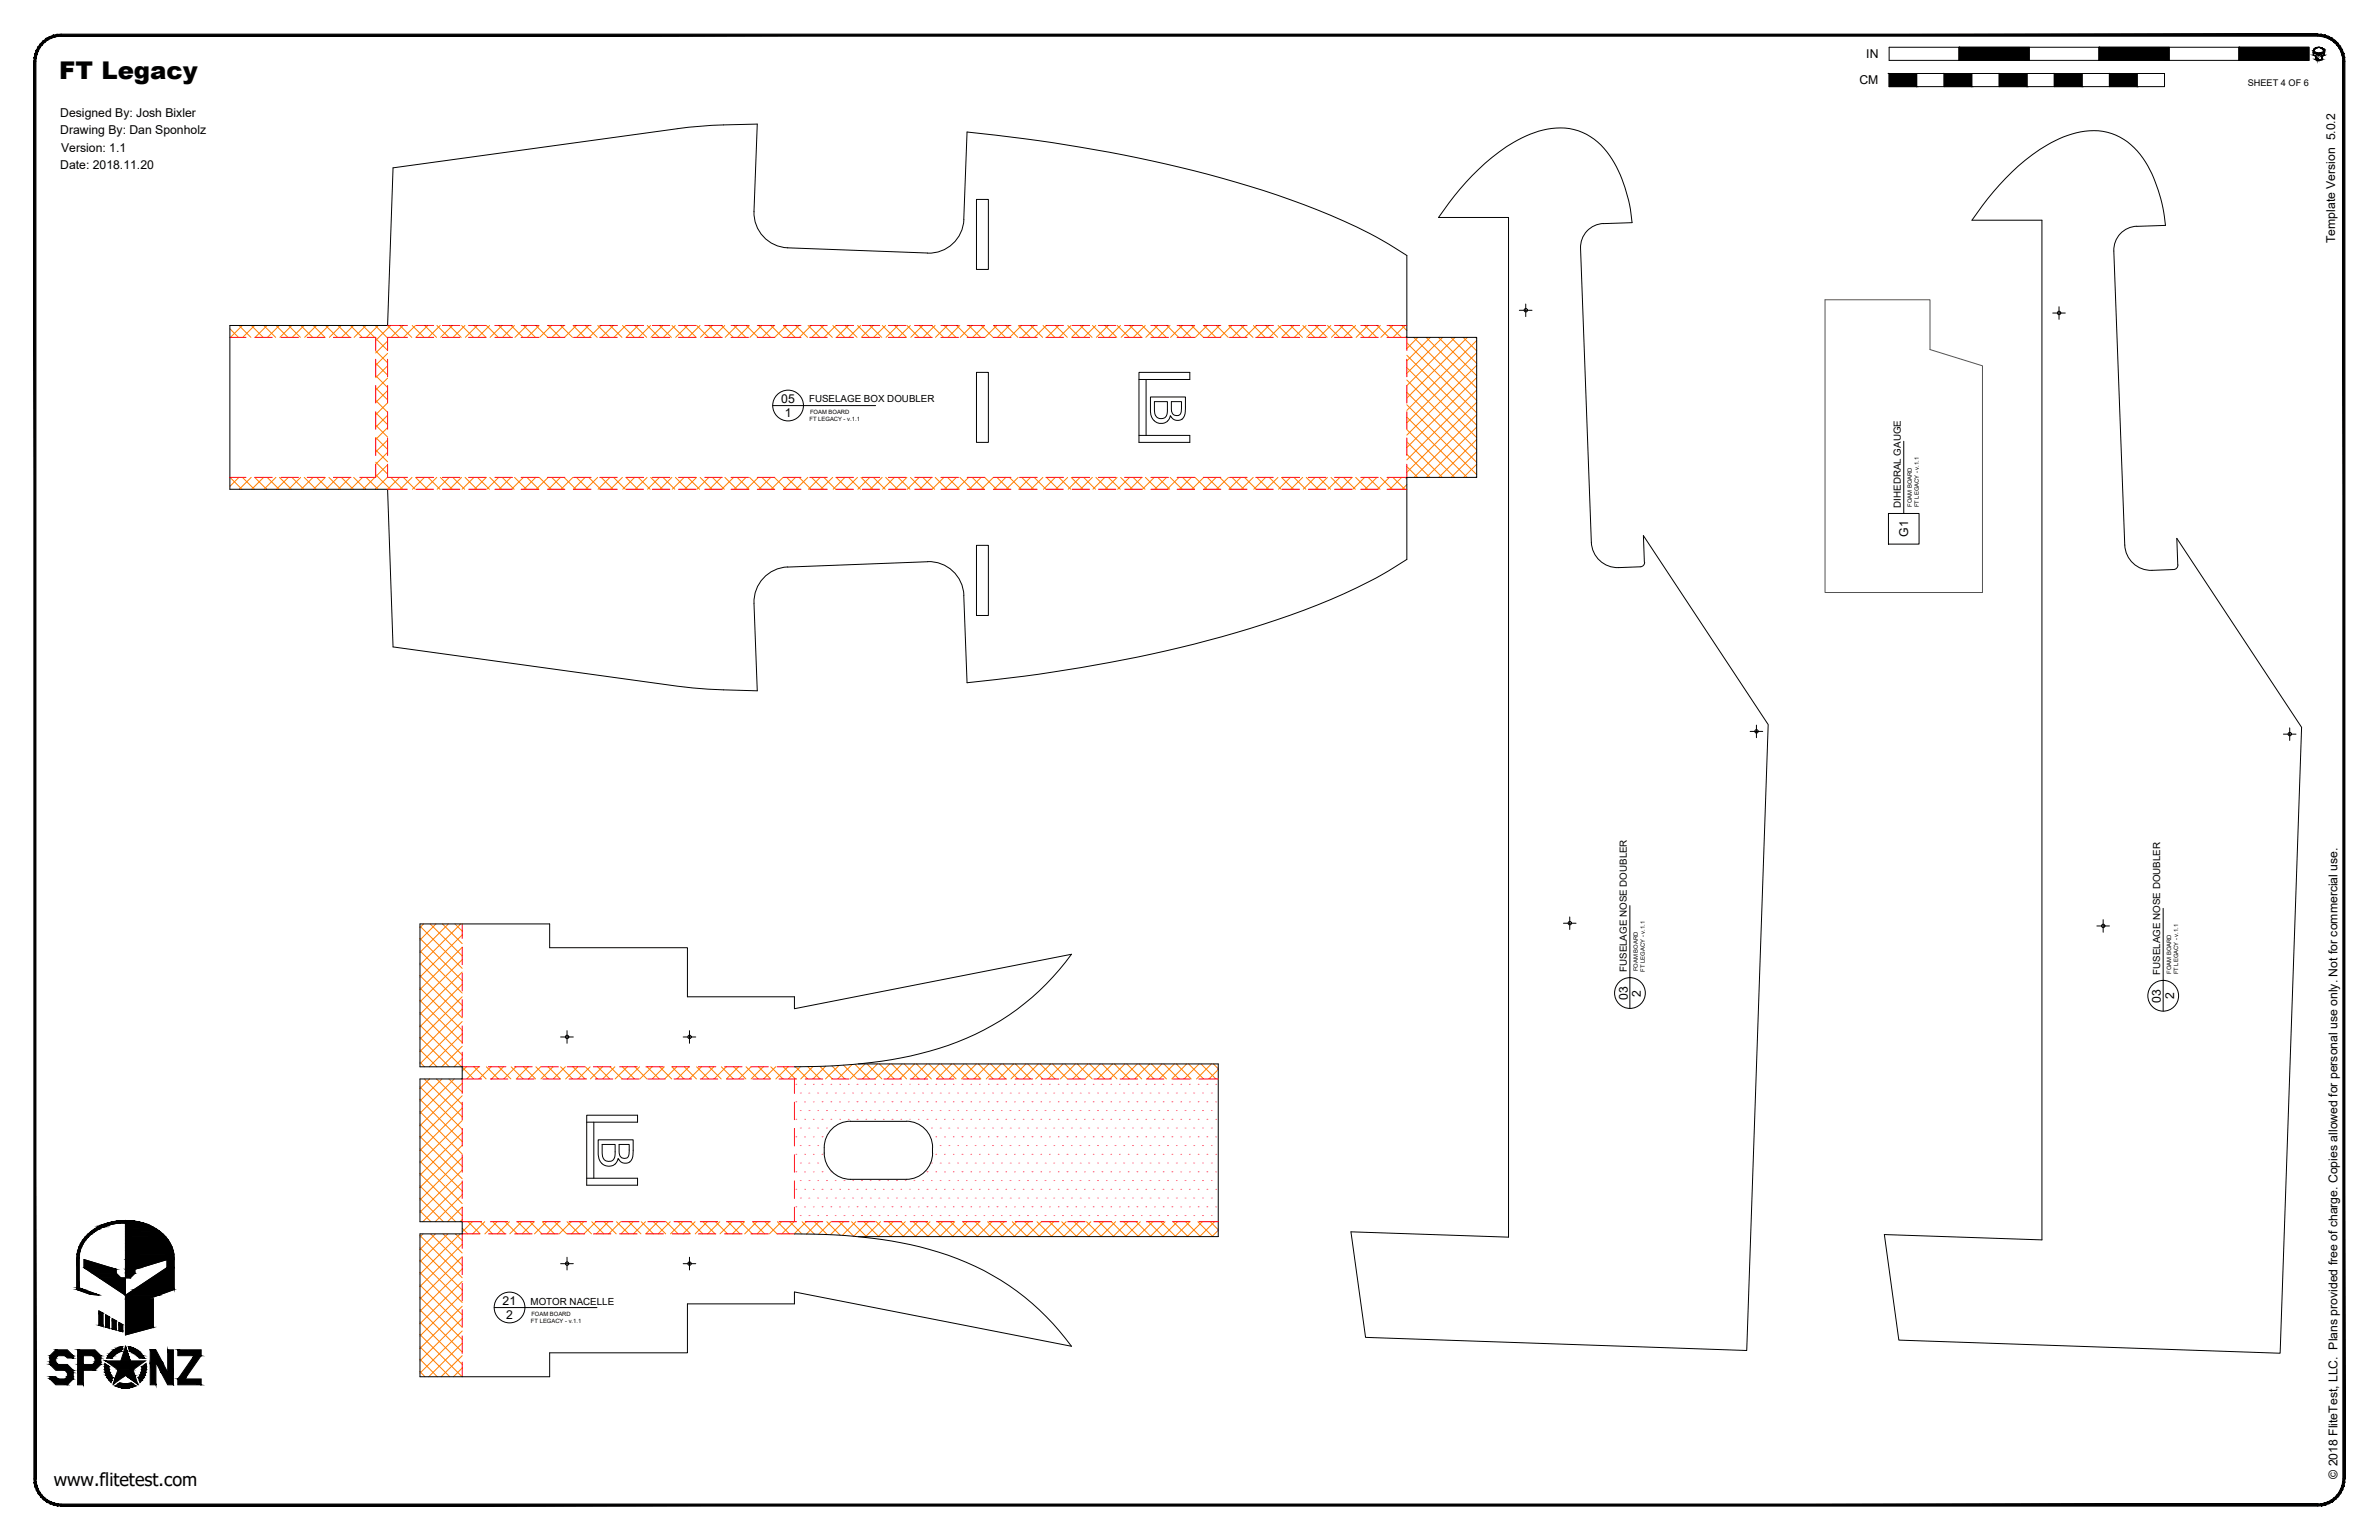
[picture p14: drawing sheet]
<svg xmlns="http://www.w3.org/2000/svg" width="864mm" height="559mm" viewBox="0 0 864 559" stroke-linecap="round" stroke-linejoin="round" font-family="sans-serif">
<defs><g id="words">
<text font-size="8.9" x="21.5" y="28.6">FT Legacy</text>
<text font-size="6.6" x="19.5" y="539.1">www.flitetest.com</text>
<g font-size="4.4">
<text x="677.5" y="21.1">IN</text>
<text x="675" y="30.6">CM</text>
<text x="21.9" y="42.4">Designed By: Josh Bixler</text>
<text x="21.9" y="48.8">Drawing By: Dan Sponholz</text>
<text x="22.2" y="55.1">Version: 1.1</text>
<text x="21.9" y="61.5">Date: 2018.11.20</text>
<text x="847.7" y="88.2" transform="rotate(-90 847.7 88.2)">Template Version 5.0.2</text>
<text x="283.6" y="146.4">05</text>
<text x="284.9" y="151.1">1</text>
<text x="692.7" y="194.8" transform="rotate(-90 692.7 194.8)">G1</text>
<text x="590.9" y="362.8" transform="rotate(-90 590.9 362.8)">03</text>
<text x="595.6" y="361.6" transform="rotate(-90 595.6 361.6)">2</text>
<text x="784.5" y="363.8" transform="rotate(-90 784.5 363.8)">03</text>
<text x="789.2" y="362.6" transform="rotate(-90 789.2 362.6)">2</text>
<text x="182.5" y="473.7">21</text>
<text x="183.7" y="478.4">2</text>
<text x="848.5" y="536.6" transform="rotate(-90 848.5 536.6)">© 2018 FliteTest, LLC. Plans provided free of charge. Copies allowed for personal use only. Not for commercial use.</text>
</g>
<g font-size="3.5">
<text x="293.7" y="146">FUSELAGE BOX DOUBLER</text>
<text x="690" y="184.2" transform="rotate(-90 690 184.2)">DIHEDRAL GAUGE</text>
<text x="590.5" y="352.7" transform="rotate(-90 590.5 352.7)">FUSELAGE NOSE DOUBLER</text>
<text x="784.2" y="353.7" transform="rotate(-90 784.2 353.7)">FUSELAGE NOSE DOUBLER</text>
<text x="192.6" y="473.4">MOTOR NACELLE</text>
</g>
<text font-size="3.3" x="816" y="31.1">SHEET 4 OF 6</text>
<g font-size="2.1">
<text x="293.8" y="152.6">FT LEGACY - v.1.1</text>
<text x="294" y="150.1">FOAM BOARD</text>
<text x="694" y="183.9" transform="rotate(-90 694 183.9)">FOAM BOARD</text>
<text x="696.6" y="184.1" transform="rotate(-90 696.6 184.1)">FT LEGACY - v.1.1</text>
<text x="594.5" y="352.4" transform="rotate(-90 594.5 352.4)">FOAM BOARD</text>
<text x="597.1" y="352.6" transform="rotate(-90 597.1 352.6)">FT LEGACY - v.1.1</text>
<text x="788.2" y="353.4" transform="rotate(-90 788.2 353.4)">FOAM BOARD</text>
<text x="790.8" y="353.6" transform="rotate(-90 790.8 353.6)">FT LEGACY - v.1.1</text>
<text x="192.7" y="480">FT LEGACY - v.1.1</text>
<text x="192.9" y="477.4">FOAM BOARD</text>
</g>
</g></defs>
<!-- layer: 01 CUT -->
<g fill="none" stroke="#000" stroke-width=".36">
<path d="M349.9 79.6l1.1-31.7a506.9 506.9 0 0 1 117.4 24.6 185 185 0 0 1 42.3 20.2v29.7h25.3v50.8h-25.3v29.8a195.9 195.9 0 0 1-47.2 21.9 509.1 509.1 0 0 1-112.5 22.8l-1.1-31.7M349.9 79.6a12.7 12.7 0 0 1-13.2 12.3l-50.8-2M354.5 72.4h4.3v25.4h-4.3zM285.9 89.9a12.7 12.7 0 0 1-12.2-13.2l1.2-31.7-16.1 .5-10.4 .9-105.7 14.5-2 57.2h-57.3v59.4h57.3l2 57.2 103.1 14.3a228.7 228.7 0 0 0 29.1 1.7l-1.2-31.7M573.8 90.1l3.9 106.7a9.5 9.5 0 0 0 9.9 9.2M582 81.1l10.5-.3a48.4 48.4 0 0 0-10.3-27 21.5 21.5 0 0 0-23.7-6.2 57.1 57.1 0 0 0-24.1 16.1l-2.2 2.4a114 114 0 0 0-10 12.8h25.4v370l-57.2-1.9 5.3 38.3 138.4 4.7 7.8-227.1-45.3-68.5 .3 9.6M582.1 81.1a8.7 8.7 0 0 0-8.3 9M767.3 91.1l4 106.7a9.5 9.5 0 0 0 9.9 9.2l7.8-.3M767.3 91.1a8.7 8.7 0 0 1 8.4-9l10.4-.3a49.8 49.8 0 0 0-10.2-27 21.5 21.5 0 0 0-23.8-6.2 56.4 56.4 0 0 0-24.1 16.1l-2.2 2.4a114 114 0 0 0-10 12.8h25.4v370l-57.2-1.9 5.3 38.3 138.4 4.7 7.8-227.1-45.3-68.6 .4 9.7M354.5 135.1h4.3v25.4h-4.3zM354.5 197.9h4.3v25.4h-4.3zM285.9 205.8l50.8-2a12.7 12.7 0 0 1 13.2 12.2"/>
<path d="M285.9 205.7a12.7 12.7 0 0 0-12.2 13.2M597 204l-.2 .8-.9 .8-8.4 .4M790.6 205l-.4 1.1-1.2 .6M288.4 387.1a176.4 176.4 0 0 0 52.4-6.7 91.4 91.4 0 0 0 48.2-34.1l-100.6 19.7v-4.3h-38.9v-17.8h-50v-8.6h-47v51.8h15.3v4.4h-15.3v51.8h15.3v4.4h-15.3v51.9h47v-8.7h50v-17.8h38.9v-4.3l100.6 19.7a93.1 93.1 0 0 0-55-36.1 193.2 193.2 0 0 0-45.6-4.7M311.6 386.1h130.6v62.6h-130.6M308.7 406.9h20.3M308.8 406.8a9.8 9.8 0 0 0-9.6 11.6 9.5 9.5 0 0 0 9.6 9.5h20.2a9.7 9.7 0 0 0 9.5-11.5 9.5 9.5 0 0 0-9.5-9.6"/>
<circle cx="553.9" cy="112.6" r=".62"/>
<circle cx="747.5" cy="113.6" r=".62"/>
<circle cx="637.6" cy="265.4" r=".62"/>
<circle cx="831.2" cy="266.4" r=".62"/>
<circle cx="569.9" cy="335" r=".62"/>
<circle cx="763.5" cy="336" r=".62"/>
<circle cx="205.9" cy="376.3" r=".62"/>
<circle cx="250.3" cy="376.3" r=".62"/>
<circle cx="205.9" cy="458.5" r=".62"/>
<circle cx="250.3" cy="458.5" r=".62"/>
</g>
<!-- layer: 06 CAVITY -->
<g fill="none" stroke="#ff7f00" stroke-width=".36">
<path d="M83.4 119.3l3.2 3.1M86.8 118.1l4.3 4.3M88 118.1l-4.4 4.3M91.2 118.1l4.4 4.3M92.4 118.1l-4.3 4.3M95.7 118.1l4.4 4.3M96.9 118.1l-4.3 4.3M100.2 118.1l4.3 4.3M101.4 118.1l-4.3 4.3M104.7 118.1l4.3 4.3M105.9 118.1l-4.3 4.3M109.2 118.1l4.4 4.3"/>
<path d="M110.4 118.1l-4.3 4.3M113.7 118.1l4.3 4.3M114.9 118.1l-4.3 4.3M118.2 118.1l4.3 4.3M119.4 118.1l-4.4 4.3M122.7 118.1l4.3 4.3M123.9 118.1l-4.3 4.3M127.2 118.1l4.3 4.3M128.3 118.1l-4.3 4.3M131.7 118.1l4.3 4.3M132.9 118.1l-4.4 4.3M136.2 118.1l4.5 4.6"/>
<path d="M137.3 118.1l-4.3 4.3M140.6 118.1l4.4 4.3M141.8 118.1l-5.4 5.5M145.2 118.1l4.3 4.3M146.3 118.1l-4.3 4.3M149.6 118.1l4.3 4.3M150.8 118.1l-4.3 4.3M154.1 118.1l4.4 4.3M155.3 118.1l-4.3 4.3M158.6 118.1l4.3 4.3M159.8 118.1l-4.3 4.3M163.1 118.1l4.3 4.3"/>
<path d="M164.3 118.1l-4.4 4.3M167.6 118.1l4.3 4.3M168.8 118.1l-4.3 4.3M172.1 118.1l4.3 4.3M173.2 118.1l-4.3 4.3M176.6 118.1l4.3 4.3M177.8 118.1l-4.4 4.3M181.1 118.1l4.3 4.3M182.3 118.1l-4.4 4.3M185.5 118.1l4.4 4.3M186.7 118.1l-4.3 4.3M190.1 118.1l4.3 4.3"/>
<path d="M191.3 118.1l-4.4 4.3M194.5 118.1l4.3 4.3M195.7 118.1l-4.3 4.3M199 118.1l4.4 4.3M200.2 118.1l-4.3 4.3M203.5 118.1l4.3 4.3M204.7 118.1l-4.3 4.3M208 118.1l4.3 4.3M209.2 118.1l-4.3 4.3M212.5 118.1l4.3 4.3M213.7 118.1l-4.3 4.3M217 118.1l4.3 4.3"/>
<path d="M218.2 118.1l-4.3 4.3M221.5 118.1l4.3 4.3M222.7 118.1l-4.4 4.3M226 118.1l4.3 4.3M227.2 118.1l-4.3 4.3M230.4 118.1l4.4 4.3M231.6 118.1l-4.3 4.3M235 118.1l4.3 4.3M236.1 118.1l-4.3 4.3M239.4 118.1l4.3 4.3M240.6 118.1l-4.3 4.3M243.9 118.1l4.4 4.3"/>
<path d="M245.1 118.1l-4.3 4.3M248.4 118.1l4.3 4.3M249.6 118.1l-4.3 4.3M252.9 118.1l4.3 4.3M254.1 118.1l-4.3 4.3M257.4 118.1l4.3 4.3M258.6 118.1l-4.3 4.3M261.9 118.1l4.3 4.3M263.1 118.1l-4.3 4.3M266.4 118.1l4.3 4.3M267.6 118.1l-4.4 4.3M270.9 118.1l4.3 4.3"/>
<path d="M272.1 118.1l-4.3 4.3M275.4 118.1l4.3 4.3M276.5 118.1l-4.3 4.3M279.9 118.1l4.3 4.3M281 118.1l-4.3 4.3M284.4 118.1l4.3 4.3M285.5 118.1l-4.3 4.3M288.8 118.1l4.4 4.3M290 118.1l-4.3 4.3M293.4 118.1l4.3 4.3M294.5 118.1l-4.3 4.3M297.8 118.1l4.3 4.3"/>
<path d="M299 118.1l-4.3 4.3M302.3 118.1l4.3 4.3M303.5 118.1l-4.3 4.3M306.8 118.1l4.3 4.3M308 118.1l-4.3 4.3M311.3 118.1l4.3 4.3M312.5 118.1l-4.4 4.3M315.8 118.1l4.3 4.3M317 118.1l-4.4 4.3M320.3 118.1l4.3 4.3M321.5 118.1l-4.4 4.3M324.8 118.1l4.3 4.3"/>
<path d="M325.9 118.1l-4.3 4.3M329.3 118.1l4.3 4.3M330.5 118.1l-4.4 4.3M333.7 118.1l4.4 4.3M334.9 118.1l-4.3 4.3M338.2 118.1l4.4 4.3M339.4 118.1l-4.3 4.3M342.7 118.1l4.3 4.3M343.9 118.1l-4.3 4.3M347.2 118.1l4.3 4.3M348.4 118.1l-4.3 4.3M351.7 118.1l4.3 4.3"/>
<path d="M352.9 118.1l-4.3 4.3M356.2 118.1l4.3 4.3M357.4 118.1l-4.3 4.3M360.7 118.1l4.3 4.3M361.9 118.1l-4.4 4.3M365.2 118.1l4.3 4.3M366.4 118.1l-4.3 4.3M369.7 118.1l4.3 4.3M370.8 118.1l-4.3 4.3M374.2 118.1l4.3 4.3M375.4 118.1l-4.4 4.3M378.6 118.1l4.3 4.3"/>
<path d="M379.8 118.1l-4.3 4.3M383.1 118.1l4.4 4.3M384.3 118.1l-4.3 4.3M387.6 118.1l4.3 4.3M388.8 118.1l-4.3 4.3M392.1 118.1l4.3 4.3M393.3 118.1l-4.3 4.3M396.6 118.1l4.3 4.3M397.8 118.1l-4.3 4.3M401.1 118.1l4.3 4.3M402.3 118.1l-4.3 4.3M405.6 118.1l4.3 4.3"/>
<path d="M406.8 118.1l-4.4 4.3M410.1 118.1l4.3 4.3M411.3 118.1l-4.3 4.3M414.6 118.1l4.3 4.3M415.7 118.1l-4.3 4.3M419.1 118.1l4.3 4.3M420.3 118.1l-4.4 4.3M423.6 118.1l4.3 4.3M424.7 118.1l-4.3 4.3M428 118.1l4.4 4.3M429.2 118.1l-4.3 4.3M432.6 118.1l4.3 4.3"/>
<path d="M433.7 118.1l-4.3 4.3M437 118.1l4.3 4.3M438.2 118.1l-4.3 4.3M441.5 118.1l4.4 4.3M442.7 118.1l-4.3 4.3M446 118.1l4.3 4.3M447.2 118.1l-4.3 4.3M450.5 118.1l4.3 4.3M451.7 118.1l-4.4 4.3M455 118.1l4.3 4.3M456.2 118.1l-4.3 4.3M459.5 118.1l4.3 4.3"/>
<path d="M460.6 118.1l-4.3 4.3M464 118.1l4.3 4.3M465.2 118.1l-4.4 4.3M468.5 118.1l4.3 4.3M469.7 118.1l-4.4 4.3M472.9 118.1l4.4 4.3M474.1 118.1l-4.3 4.3M477.5 118.1l4.3 4.3M478.6 118.1l-4.3 4.3M481.9 118.1l4.3 4.3M483.1 118.1l-4.3 4.3M486.4 118.1l4.4 4.3"/>
<path d="M487.6 118.1l-4.3 4.3M490.9 118.1l4.3 4.3M492.1 118.1l-4.3 4.3M495.4 118.1l4.3 4.3M496.6 118.1l-4.3 4.3M499.9 118.1l4.3 4.3M501.1 118.1l-4.3 4.3M504.4 118.1l4.3 4.3M505.6 118.1l-4.3 4.3M508.9 118.1l1.8 1.8M510.1 118.1l-4.4 4.3M136.4 136.3l4.3 4.3"/>
<path d="M136.4 131.8l4.3 4.3M136.4 127.3l4.3 4.3M136.4 122.8l4.3 4.3M140.7 123.8l-4.3 4.3M140.7 128.2l-4.3 4.3M140.7 132.7l-4.3 4.4M140.7 137.2l-4.3 4.3M510.7 122l-.4 .4M510.7 137.9l25.3 25.4M510.7 133.4l25.3 25.4M510.7 128.9l25.3 25.4M510.7 124.4l25.3 25.4"/>
<path d="M513.2 122.4l22.8 22.9M514.7 122.4l-4 4.1M517.7 122.4l18.3 18.4M519.2 122.4l-8.5 8.6M522.2 122.4l13.8 13.9M523.7 122.4l-13 13.1M526.7 122.4l9.3 9.4M528.2 122.4l-17.5 17.5M531.1 122.4l4.9 4.9M532.7 122.4l-22 22M535.7 122.4l.3 .5M536 123.6l-25.3 25.3"/>
<path d="M536 128l-25.3 25.4M536 132.5l-25.3 25.4M536 137l-25.3 25.4M136.4 158.7l4.3 4.4M136.4 154.3l4.3 4.3M136.4 149.8l4.3 4.3M136.4 145.3l4.3 4.3M136.4 140.8l4.3 4.3M140.7 141.7l-4.3 4.3M140.7 146.2l-4.3 4.3M140.7 150.7l-4.3 4.3M140.7 155.2l-4.3 4.3"/>
<path d="M140.7 159.7l-4.3 4.3M510.7 155.9l17.4 17.3M510.7 151.3l21.9 21.9M510.7 146.9l25.3 25.3M510.7 142.4l25.3 25.4M536 141.5l-25.3 25.4M536 146l-25.3 25.4M536 150.5l-22.7 22.7M536 155l-18.2 18.2M536 159.5l-13.7 13.7M83.5 173.2l4.3 4.3M86.7 173.2l-3.3 3.3"/>
<path d="M88 173.2l4.3 4.3M91.2 173.2l-4.3 4.3M92.5 173.2l4.3 4.3M95.7 173.2l-4.3 4.3M97 173.2l4.3 4.3M100.2 173.2l-4.4 4.3M101.5 173.2l4.3 4.3M104.7 173.2l-4.3 4.3M106 173.2l4.3 4.3M109.1 173.2l-4.3 4.3M110.4 173.2l4.4 4.3M113.7 173.2l-4.4 4.3"/>
<path d="M114.9 173.2l4.4 4.3M118.1 173.2l-4.3 4.3M119.4 173.2l4.3 4.3M122.6 173.2l-4.3 4.3M123.9 173.2l4.3 4.3M127.1 173.2l-4.3 4.3M128.4 173.2l4.3 4.3M131.6 173.2l-4.3 4.3M132.9 173.2l4.3 4.3M136.1 173.2l-4.3 4.3M136.4 172.2l5.3 5.3M136.4 167.7l4.3 4.3"/>
<path d="M136.4 163.3l4.3 4.3M140.7 164.1l-4.3 4.4M140.7 168.7l-4.3 4.3M140.7 173.1l-4.4 4.4M141.9 173.2l4.3 4.3M145.1 173.2l-4.4 4.3M146.4 173.2l4.3 4.3M149.6 173.2l-4.3 4.3M150.9 173.2l4.3 4.3M154.1 173.2l-4.4 4.3M155.4 173.2l4.3 4.3M158.6 173.2l-4.4 4.3"/>
<path d="M159.8 173.2l4.4 4.3M163.1 173.2l-4.4 4.3M164.4 173.2l4.3 4.3M167.5 173.2l-4.3 4.3M168.8 173.2l4.3 4.3M172.1 173.2l-4.4 4.3M173.3 173.2l4.4 4.3M176.5 173.2l-4.3 4.3M177.8 173.2l4.3 4.3M181 173.2l-4.3 4.3M182.3 173.2l4.3 4.3M185.5 173.2l-4.3 4.3"/>
<path d="M186.8 173.2l4.3 4.3M190 173.2l-4.3 4.3M191.3 173.2l4.3 4.3M194.5 173.2l-4.3 4.3M195.8 173.2l4.3 4.3M199 173.2l-4.3 4.3M200.3 173.2l4.3 4.3M203.5 173.2l-4.4 4.3M204.7 173.2l4.4 4.3M208 173.2l-4.3 4.3M209.3 173.2l4.3 4.3M212.4 173.2l-4.3 4.3"/>
<path d="M213.7 173.2l4.3 4.3M216.9 173.2l-4.3 4.3M218.2 173.2l4.4 4.3M221.4 173.2l-4.3 4.3M222.7 173.2l4.3 4.3M225.9 173.2l-4.3 4.3M227.2 173.2l4.3 4.3M230.4 173.2l-4.3 4.3M231.7 173.2l4.3 4.3M234.9 173.2l-4.3 4.3M236.2 173.2l4.3 4.3M239.4 173.2l-4.3 4.3"/>
<path d="M240.7 173.2l4.3 4.3M243.9 173.2l-4.3 4.3M245.2 173.2l4.3 4.3M248.4 173.2l-4.4 4.3M249.6 173.2l4.4 4.3M252.9 173.2l-4.3 4.3M254.2 173.2l4.3 4.3M257.3 173.2l-4.3 4.3M258.6 173.2l4.3 4.3M261.8 173.2l-4.3 4.3M263.1 173.2l4.4 4.3M266.3 173.2l-4.3 4.3"/>
<path d="M267.6 173.2l4.3 4.3M270.8 173.2l-4.3 4.3M272.1 173.2l4.3 4.3M275.3 173.2l-4.3 4.3M276.6 173.2l4.3 4.3M279.8 173.2l-4.3 4.3M281.1 173.2l4.3 4.3M284.3 173.2l-4.3 4.3M285.6 173.2l4.3 4.3M288.8 173.2l-4.3 4.3M290.1 173.2l4.3 4.3M293.3 173.2l-4.4 4.3"/>
<path d="M294.6 173.2l4.3 4.3M297.8 173.2l-4.4 4.3M299.1 173.2l4.3 4.3M302.3 173.2l-4.4 4.3M303.6 173.2l4.3 4.3M306.7 173.2l-4.3 4.3M308 173.2l4.4 4.3M311.3 173.2l-4.4 4.3M312.6 173.2l4.3 4.3M315.7 173.2l-4.3 4.3M317 173.2l4.3 4.3M320.2 173.2l-4.3 4.3"/>
<path d="M321.5 173.2l4.3 4.3M324.7 173.2l-4.3 4.3M326 173.2l4.3 4.3M329.2 173.2l-4.3 4.3M330.5 173.2l4.3 4.3M333.7 173.2l-4.3 4.3M335 173.2l4.3 4.3M338.2 173.2l-4.3 4.3M339.5 173.2l4.3 4.3M342.7 173.2l-4.4 4.3M344 173.2l4.3 4.3M347.2 173.2l-4.3 4.3"/>
<path d="M348.5 173.2l4.3 4.3M351.6 173.2l-4.3 4.3M352.9 173.2l4.3 4.3M356.2 173.2l-4.4 4.3M357.4 173.2l4.4 4.3M360.6 173.2l-4.3 4.3M361.9 173.2l4.3 4.3M365.1 173.2l-4.3 4.3M366.4 173.2l4.3 4.3M369.6 173.2l-4.3 4.3M370.9 173.2l4.3 4.3M374.1 173.2l-4.3 4.3"/>
<path d="M375.4 173.2l4.3 4.3M378.6 173.2l-4.3 4.3M379.9 173.2l4.3 4.3M383.1 173.2l-4.3 4.3M384.4 173.2l4.3 4.3M387.6 173.2l-4.4 4.3M388.9 173.2l4.3 4.3M392.1 173.2l-4.3 4.3M393.4 173.2l4.3 4.3M396.5 173.2l-4.3 4.3M397.8 173.2l4.3 4.3M401.1 173.2l-4.4 4.3"/>
<path d="M402.3 173.2l4.4 4.3M405.5 173.2l-4.3 4.3M406.8 173.2l4.3 4.3M410 173.2l-4.3 4.3M411.3 173.2l4.3 4.3M414.5 173.2l-4.3 4.3M415.8 173.2l4.3 4.3M419 173.2l-4.3 4.3M420.3 173.2l4.3 4.3M423.5 173.2l-4.3 4.3M424.8 173.2l4.3 4.3M428 173.2l-4.3 4.3"/>
<path d="M429.3 173.2l4.3 4.3M432.5 173.2l-4.4 4.3M433.8 173.2l4.3 4.3M437 173.2l-4.3 4.3M438.3 173.2l4.3 4.3M441.5 173.2l-4.4 4.3M442.8 173.2l4.3 4.3M446 173.2l-4.4 4.3M447.2 173.2l4.4 4.3M450.5 173.2l-4.4 4.3M451.8 173.2l4.3 4.3M454.9 173.2l-4.3 4.3"/>
<path d="M456.2 173.2l4.3 4.3M459.4 173.2l-4.3 4.3M460.7 173.2l4.4 4.3M463.9 173.2l-4.3 4.3M465.2 173.2l4.3 4.3M468.4 173.2l-4.3 4.3M469.7 173.2l4.3 4.3M472.9 173.2l-4.3 4.3M474.2 173.2l4.3 4.3M477.4 173.2l-4.3 4.3M478.7 173.2l4.3 4.3M481.9 173.2l-4.3 4.3"/>
<path d="M483.2 173.2l4.3 4.3M486.4 173.2l-4.3 4.3M487.7 173.2l4.3 4.3M490.9 173.2l-4.4 4.3M492.1 173.2l4.4 4.3M495.4 173.2l-4.3 4.3M496.7 173.2l4.3 4.3M499.8 173.2l-4.3 4.3M501.1 173.2l4.3 4.3M504.3 173.2l-4.3 4.3M505.6 173.2l4.4 4.3M508.8 173.2l-4.3 4.3"/>
<path d="M510.1 173.2l.6 .6M510.7 175.9l-1.7 1.6M510.7 169.3l3.9 3.9M510.7 164.8l8.4 8.4M510.7 160.3l12.9 12.9M536 163.9l-9.2 9.3M536 168.5l-4.7 4.7M536 172.9l-.2 .3M152.5 336l15.3 15.4M153.8 335.3l-1.3 1.3M156.2 335.3l11.6 11.6M158.3 335.3l-5.8 5.8"/>
<path d="M160.6 335.3l7.2 7.1M162.8 335.3l-10.3 10.3M165.2 335.3l2.6 2.6M167.2 335.3l-14.7 14.8M167.8 339.2l-15.3 15.4M152.5 358.5l15.3 15.3M152.5 354l15.3 15.3M152.5 349.5l15.3 15.3M152.5 345l15.3 15.4M152.5 340.5l15.3 15.3M167.8 343.7l-15.3 15.4M167.8 348.2l-15.3 15.3"/>
<path d="M167.8 352.7l-15.3 15.3M167.8 357.2l-15.3 15.4M152.5 376.4l10.6 10.7M152.5 372l15.1 15.1M152.5 367.4l15.3 15.4M152.5 363l15.3 15.3M167.8 361.7l-15.3 15.3M167.8 366.2l-15.3 15.3M167.8 370.7l-15.3 15.3M167.8 375.1l-12 12M167.8 379.7l-7.5 7.4M152.5 385.4l1.6 1.7"/>
<path d="M152.5 380.9l6.1 6.2M152.5 398.9l15.3 15.3M152.5 394.4l15.3 15.4M154 391.5l13.8 13.8M155.9 391.5l-3.4 3.5M158.5 391.5l9.3 9.3M160.4 391.5l-7.9 8M163 391.5l4.8 4.8M164.9 391.5l-12.4 12.5M167.5 391.5l.3 .3M167.8 384.1l-3 3M167.8 393.1l-15.3 15.4"/>
<path d="M167.8 397.6l-15.3 15.3M167.8 387.3l4.2 4.2M169.3 387.1l-1.5 1.5M172.1 387.1l4.4 4.4M173.8 387.1l-4.4 4.4M176.6 387.1l4.3 4.4M178.3 387.1l-4.4 4.4M181 387.1l4.4 4.4M182.8 387.1l-4.4 4.4M185.5 387.1l4.4 4.4M187.3 387.1l-4.4 4.4M190 387.1l4.4 4.4"/>
<path d="M191.7 387.1l-4.3 4.4M194.5 387.1l4.4 4.4M196.3 387.1l-4.5 4.4M199 387.1l4.4 4.4M200.7 387.1l-4.3 4.4M203.5 387.1l4.4 4.4M205.2 387.1l-4.4 4.4M208 387.1l4.4 4.4M209.8 387.1l-4.5 4.4M212.5 387.1l4.4 4.4M214.2 387.1l-4.4 4.4M216.9 387.1l4.5 4.4"/>
<path d="M218.7 387.1l-4.4 4.4M221.5 387.1l4.4 4.4M223.2 387.1l-4.4 4.4M225.9 387.1l4.4 4.4M227.7 387.1l-4.4 4.4M230.4 387.1l4.5 4.4M232.2 387.1l-4.4 4.4M234.9 387.1l4.4 4.4M236.7 387.1l-4.4 4.4M239.4 387.1l4.4 4.4M241.2 387.1l-4.5 4.4M243.9 387.1l4.4 4.4"/>
<path d="M245.7 387.1l-4.4 4.4M248.4 387.1l4.4 4.4M250.1 387.1l-4.4 4.4M252.9 387.1l4.4 4.4M254.7 387.1l-4.5 4.4M257.4 387.1l4.4 4.4M259.1 387.1l-4.4 4.4M261.8 387.1l4.5 4.4M263.6 387.1l-4.4 4.4M266.4 387.1l4.4 4.4M268.1 387.1l-4.4 4.4M270.8 387.1l4.4 4.4"/>
<path d="M272.6 387.1l-4.4 4.4M275.3 387.1l4.5 4.4M277.1 387.1l-4.4 4.4M279.8 387.1l4.4 4.4M281.6 387.1l-4.4 4.4M284.3 387.1l4.4 4.4M286.1 387.1l-4.5 4.4M288.8 387.1l4.4 4.4M290.6 387l-4.4 4.5M293.3 387l4.4 4.5M295.1 387l-4.4 4.5M297.7 386.9l4.5 4.6"/>
<path d="M299.8 386.8l-4.7 4.7M302 386.7l4.7 4.8M304.5 386.6l-4.8 4.9M306.2 386.5l5 5M309.3 386.3l-5.2 5.2M310.4 386.2l5.3 5.3M314 386.1l-5.4 5.4M314.7 386.1l5.4 5.4M318.5 386.1l-5.4 5.4M319.2 386.1l5.5 5.4M323 386.1l-5.4 5.4M323.7 386.1l5.4 5.4"/>
<path d="M327.5 386.1l-5.4 5.4M328.2 386.1l5.4 5.4M332 386.1l-5.4 5.4M332.7 386.1l5.4 5.4M336.5 386.1l-5.4 5.4M337.2 386.1l5.4 5.4M341 386.1l-5.4 5.4M341.7 386.1l5.4 5.4M345.4 386.1l-5.4 5.4M346.2 386.1l5.4 5.4M350 386.1l-5.5 5.4M350.7 386.1l5.4 5.4"/>
<path d="M354.4 386.1l-5.4 5.4M355.2 386.1l5.4 5.4M358.9 386.1l-5.4 5.4M359.6 386.1l5.5 5.4M363.5 386.1l-5.5 5.4M364.1 386.1l5.5 5.4M367.9 386.1l-5.4 5.4M368.6 386.1l5.5 5.4M372.4 386.1l-5.4 5.4M373.1 386.1l5.4 5.4M376.9 386.1l-5.4 5.4M377.6 386.1l5.4 5.4"/>
<path d="M381.4 386.1l-5.4 5.4M382.1 386.1l5.4 5.4M385.9 386.1l-5.4 5.4M386.6 386.1l5.4 5.4M390.4 386.1l-5.5 5.4M391.1 386.1l5.4 5.4M394.9 386.1l-5.5 5.4M395.5 386.1l5.5 5.4M399.4 386.1l-5.5 5.4M400.1 386.1l5.4 5.4M403.8 386.1l-5.4 5.4M404.5 386.1l5.5 5.4"/>
<path d="M408.3 386.1l-5.4 5.4M409 386.1l5.5 5.4M412.8 386.1l-5.4 5.4M413.5 386.1l5.5 5.4M417.3 386.1l-5.4 5.4M418 386.1l5.4 5.4M421.8 386.1l-5.4 5.4M422.5 386.1l5.4 5.4M426.3 386.1l-5.4 5.4M427 386.1l5.4 5.4M430.8 386.1l-5.4 5.4M431.5 386.1l5.4 5.4"/>
<path d="M435.3 386.1l-5.5 5.4M436 386.1l5.4 5.4M439.8 386.1l-5.5 5.4M440.5 386.1l1.7 1.7M442.2 388.1l-3.3 3.4M152.5 416.9l15.3 15.3M152.5 412.3l15.3 15.4M152.5 407.9l15.3 15.3M152.5 403.4l15.3 15.3M167.8 402.1l-15.3 15.4M167.8 406.6l-15.3 15.3M167.8 411.1l-15.3 15.3"/>
<path d="M167.8 415.6l-15.3 15.3M152.5 439.3l3.9 4M152.5 434.8l8.4 8.5M152.5 430.3l12.9 13M152.5 425.8l15.3 15.4M152.5 421.3l15.3 15.4M167.8 420l-15.3 15.4M167.8 424.6l-15.3 15.3M167.8 429l-14.3 14.3M167.8 433.5l-9.8 9.8M167.8 438l-5.3 5.3M152.5 457.3l15.3 15.3"/>
<path d="M152.5 452.8l15.3 15.3M152.5 448.3l15.3 15.3M153.6 447.7l-1.1 1.2M156.3 447.7l11.5 11.4M158.1 447.7l-5.6 5.7M160.8 447.7l7 7M162.6 447.7l-10.1 10.1M165.3 447.7l2.5 2.5M167 447.7l-14.5 14.7M167.8 442.5l-.8 .8M167.8 451.5l-15.3 15.3M167.8 456l-15.3 15.3"/>
<path d="M167.8 445.7l2 2M169.9 443.3l4.4 4.4M171.5 443.3l-3.7 3.7M174.4 443.3l4.4 4.4M176 443.3l-4.4 4.4M178.9 443.3l4.4 4.4M180.4 443.3l-4.4 4.4M183.4 443.3l4.4 4.4M185 443.3l-4.5 4.4M187.9 443.3l4.4 4.4M189.4 443.3l-4.4 4.4M192.3 443.3l4.5 4.4"/>
<path d="M193.9 443.3l-4.4 4.4M196.9 443.3l4.4 4.4M198.4 443.3l-4.4 4.4M201.3 443.3l4.4 4.4M202.9 443.3l-4.4 4.4M205.8 443.3l4.5 4.4M207.4 443.3l-4.4 4.4M210.3 443.3l4.4 4.4M211.9 443.3l-4.4 4.4M214.8 443.3l4.4 4.4M216.4 443.3l-4.4 4.4M219.3 443.3l4.4 4.4"/>
<path d="M220.9 443.3l-4.4 4.4M223.8 443.3l4.4 4.4M225.3 443.3l-4.3 4.4M228.3 443.3l4.4 4.4M229.8 443.3l-4.4 4.4M232.8 443.3l4.4 4.4M234.3 443.3l-4.4 4.4M237.2 443.3l4.5 4.4M238.8 443.3l-4.4 4.4M241.8 443.3l4.4 4.4M243.3 443.3l-4.4 4.4M246.2 443.3l4.4 4.4"/>
<path d="M247.8 443.3l-4.4 4.4M250.7 443.3l4.5 4.4M252.3 443.3l-4.4 4.4M255.2 443.3l4.4 4.4M256.8 443.3l-4.4 4.4M259.7 443.3l4.4 4.4M261.3 443.3l-4.4 4.4M264.2 443.3l4.4 4.4M265.8 443.3l-4.4 4.4M268.7 443.3l4.4 4.4M270.3 443.3l-4.4 4.4M273.2 443.3l4.4 4.4"/>
<path d="M274.7 443.3l-4.4 4.4M277.7 443.3l4.4 4.4M279.3 443.3l-4.5 4.4M282.2 443.3l4.4 4.4M283.7 443.3l-4.4 4.4M286.7 443.3l4.4 4.4M288.2 443.3l-4.4 4.4M291.2 443.3l4.4 4.5M292.7 443.3l-4.4 4.4M295.6 443.3l4.7 4.7M297.2 443.3l-4.4 4.5M300.1 443.3l4.9 4.9"/>
<path d="M301.7 443.3l-4.5 4.6M304.6 443.3l5.3 5.3M306.2 443.3l-4.7 4.7M309.1 443.3l5.4 5.4M310.7 443.3l-4.9 5M313.6 443.3l5.4 5.4M315.2 443.3l-5.3 5.3M318.1 443.3l5.4 5.4M319.6 443.3l-5.4 5.4M322.6 443.3l5.4 5.4M324.2 443.3l-5.4 5.4M327.1 443.3l5.4 5.4"/>
<path d="M328.6 443.3l-5.4 5.4M331.6 443.3l5.4 5.4M333.1 443.3l-5.4 5.4M336.1 443.3l5.4 5.4M337.6 443.3l-5.4 5.4M340.5 443.3l5.5 5.4M342.1 443.3l-5.4 5.4M345 443.3l5.5 5.4M346.6 443.3l-5.4 5.4M349.5 443.3l5.5 5.4M351.1 443.3l-5.4 5.4M354 443.3l5.4 5.4"/>
<path d="M355.6 443.3l-5.4 5.4M358.5 443.3l5.4 5.4M360.1 443.3l-5.4 5.4M363 443.3l5.4 5.4M364.5 443.3l-5.4 5.4M367.5 443.3l5.4 5.4M369.1 443.3l-5.5 5.4M372 443.3l5.4 5.4M373.5 443.3l-5.4 5.4M376.4 443.3l5.5 5.4M378 443.3l-5.4 5.4M381 443.3l5.4 5.4"/>
<path d="M382.5 443.3l-5.4 5.4M385.4 443.3l5.5 5.4M387 443.3l-5.4 5.4M389.9 443.3l5.5 5.4M391.5 443.3l-5.4 5.4M394.4 443.3l5.5 5.4M396 443.3l-5.4 5.4M398.9 443.3l5.4 5.4M400.5 443.3l-5.4 5.4M403.4 443.3l5.4 5.4M405 443.3l-5.4 5.4M407.9 443.3l5.4 5.4"/>
<path d="M409.5 443.3l-5.5 5.4M412.4 443.3l5.4 5.4M414 443.3l-5.5 5.4M416.9 443.3l5.4 5.4M418.5 443.3l-5.5 5.4M421.4 443.3l5.4 5.4M422.9 443.3l-5.4 5.4M425.9 443.3l5.4 5.4M427.4 443.3l-5.4 5.4M430.4 443.3l5.4 5.4M431.9 443.3l-5.4 5.4M434.8 443.3l5.4 5.4"/>
<path d="M436.4 443.3l-5.4 5.4M439.4 443.3l2.8 2.9M440.9 443.3l-5.4 5.4M442.2 446.4l-2.2 2.3M152.5 479.7l15.3 15.4M152.5 475.3l15.3 15.3M152.5 470.7l15.3 15.4M152.5 466.3l15.3 15.3M152.5 461.8l15.3 15.3M167.8 460.5l-15.3 15.3M167.8 465l-15.3 15.3M167.8 469.5l-15.3 15.3"/>
<path d="M167.8 474l-15.3 15.3M167.8 478.4l-15.3 15.4M152.5 497.7l1.8 1.9M152.5 493.2l6.3 6.4M152.5 488.7l10.8 10.9M152.5 484.2l15.2 15.4M167.8 482.9l-15.3 15.4M167.8 487.4l-12.2 12.2M167.8 491.9l-7.7 7.7M167.8 496.4l-3.2 3.2"/>
</g>
<!-- layer: 02 SCORE -->
<g fill="none" stroke="#f00" stroke-width=".36">
<path d="M140.7 118.1h7.2M151.1 118.1h6.3M160.6 118.1h6.3M170.1 118.1h6.4M179.6 118.1h6.4M189.2 118.1h6.3M198.7 118.1h6.3M208.2 118.1h6.4M217.7 118.1h6.4M227.3 118.1h6.3M236.8 118.1h6.3M246.3 118.1h6.4"/>
<path d="M255.8 118.1h6.4M265.4 118.1h6.3M274.9 118.1h6.3M284.4 118.1h6.4M293.9 118.1h6.4M303.5 118.1h6.3M313 118.1h6.3M322.5 118.1h6.4M332 118.1h6.4M341.6 118.1h6.3M351.1 118.1h6.3M360.6 118.1h6.4"/>
<path d="M370.1 118.1h6.4M379.7 118.1h6.3M389.2 118.1h6.3M398.7 118.1h6.4M408.3 118.1h6.3M417.8 118.1h6.3M427.3 118.1h6.4M436.8 118.1h6.4M446.4 118.1h6.3M455.9 118.1h6.3M465.4 118.1h6.4M474.9 118.1h6.4"/>
<path d="M484.5 118.1h6.3M494 118.1h6.3M503.5 118.1h7.2M83.4 122.4h5.9M92.5 122.4h6.3M102 122.4h6.4M111.5 122.4h6.4M121.1 122.4h6.3M130.6 122.4h5.8v4.8M136.4 130.4v6.3M136.4 139.9v6.3M140.7 130.4v6.3"/>
<path d="M140.7 139.9v6.3M147.9 122.4h-7.2v4.8M151.1 122.4h6.3M160.6 122.4h6.3M170.1 122.4h6.4M179.6 122.4h6.4M189.2 122.4h6.3M198.7 122.4h6.3M208.2 122.4h6.4M217.7 122.4h6.4M227.3 122.4h6.3M236.8 122.4h6.3"/>
<path d="M246.3 122.4h6.4M255.8 122.4h6.4M265.4 122.4h6.3M274.9 122.4h6.3M284.4 122.4h6.4M293.9 122.4h6.4M303.5 122.4h6.3M313 122.4h6.3M322.5 122.4h6.4M332 122.4h6.4M341.6 122.4h6.3M351.1 122.4h6.3"/>
<path d="M360.6 122.4h6.4M370.1 122.4h6.4M379.7 122.4h6.3M389.2 122.4h6.3M398.7 122.4h6.4M408.3 122.4h6.3M417.8 122.4h6.3M427.3 122.4h6.4M436.8 122.4h6.4M446.4 122.4h6.3M455.9 122.4h6.3M465.4 122.4h6.4"/>
<path d="M474.9 122.4h6.4M484.5 122.4h6.3M494 122.4h6.3M503.5 122.4h7.2v4.8M510.7 130.4v6.3M510.7 139.9v6.3M136.4 149.4v6.4M136.4 158.9v6.4M140.7 149.4v6.4M140.7 158.9v6.4M510.7 149.4v6.4M510.7 158.9v6.4"/>
<path d="M83.4 173.2h5.9M92.5 173.2h6.3M102 173.2h6.4M111.5 173.2h6.4M121.1 173.2h6.3M136.4 168.5v4.7h-5.8M140.7 168.5v4.7h7.2M140.7 177.5h7.2M151.1 173.2h6.3M151.1 177.5h6.3M160.6 173.2h6.3M160.6 177.5h6.3"/>
<path d="M170.1 173.2h6.4M170.1 177.5h6.4M179.6 173.2h6.4M179.6 177.5h6.4M189.2 173.2h6.3M189.2 177.5h6.3M198.7 173.2h6.3M198.7 177.5h6.3M208.2 173.2h6.4M208.2 177.5h6.4M217.7 173.2h6.4M217.7 177.5h6.4"/>
<path d="M227.3 173.2h6.3M227.3 177.5h6.3M236.8 173.2h6.3M236.8 177.5h6.3M246.3 173.2h6.4M246.3 177.5h6.4M255.8 173.2h6.4M255.8 177.5h6.4M265.4 173.2h6.3M265.4 177.5h6.3M274.9 173.2h6.3M274.9 177.5h6.3"/>
<path d="M284.4 173.2h6.4M284.4 177.5h6.4M293.9 173.2h6.4M293.9 177.5h6.4M303.5 173.2h6.3M303.5 177.5h6.3M313 173.2h6.3M313 177.5h6.3M322.5 173.2h6.4M322.5 177.5h6.4M332 173.2h6.4M332 177.5h6.4"/>
<path d="M341.6 173.2h6.3M341.6 177.5h6.3M351.1 173.2h6.3M351.1 177.5h6.3M360.6 173.2h6.4M360.6 177.5h6.4M370.1 173.2h6.4M370.1 177.5h6.4M379.7 173.2h6.3M379.7 177.5h6.3M389.2 173.2h6.3M389.2 177.5h6.3"/>
<path d="M398.7 173.2h6.4M398.7 177.5h6.4M408.3 173.2h6.3M408.3 177.5h6.3M417.8 173.2h6.3M417.8 177.5h6.3M427.3 173.2h6.4M427.3 177.5h6.4M436.8 173.2h6.4M436.8 177.5h6.4M446.4 173.2h6.3M446.4 177.5h6.3"/>
<path d="M455.9 173.2h6.3M455.9 177.5h6.3M465.4 173.2h6.4M465.4 177.5h6.4M474.9 173.2h6.4M474.9 177.5h6.4M484.5 173.2h6.3M484.5 177.5h6.3M494 173.2h6.3M494 177.5h6.3M503.5 177.5h7.2M510.7 168.5v4.7h-7.2"/>
<path d="M167.8 335.3v5.2M167.8 343.7v6.3M167.8 353.2v6.4M167.8 362.7v6.4M167.8 372.3v6.3M167.8 381.8v5.3h6.3M167.8 399.9v6.4M174.8 391.5h-7v5.3M177.3 387.1h6.4M178 391.5h6.4M186.8 387.1h6.4M187.5 391.5h6.4"/>
<path d="M196.4 387.1h6.3M197.1 391.5h6.3M205.9 387.1h6.3M206.6 391.5h6.3M215.4 387.1h6.4M216.1 391.5h6.4M224.9 387.1h6.4M225.6 391.5h6.4M234.5 387.1h6.3M235.2 391.5h6.3M244 387.1h6.3M244.7 391.5h6.3"/>
<path d="M253.5 387.1h6.4M254.2 391.5h6.4M263 387.1h6.4M263.7 391.5h6.4M272.6 387.1h6.3M273.3 391.5h6.3M282.1 387.1h6.3M282.8 391.5h6.3M288.4 391.5v5.3M288.4 399.9v6.4M292.3 391.5h6.4M301.8 391.5h6.4"/>
<path d="M311.4 391.5h6.3M320.9 391.5h6.3M330.4 391.5h6.4M339.9 391.5h6.4M349.5 391.5h6.3M359 391.5h6.3M368.5 391.5h6.4M378 391.5h6.4M387.6 391.5h6.3M397.1 391.5h6.3M406.6 391.5h6.4M416.1 391.5h6.4"/>
<path d="M425.7 391.5h6.3M435.2 391.5h7M167.8 409.5v6.3M167.8 419v6.3M288.4 409.5v6.3M288.4 419v6.3M167.8 428.5v6.4M167.8 438v5.3h7M288.4 428.5v6.4M288.4 438v5.3M167.8 456.2v6.3M174.1 447.7h-6.3v5.3"/>
<path d="M177.3 447.7h6.4M178 443.3h6.4M186.8 447.7h6.4M187.5 443.3h6.4M196.4 447.7h6.3M197.1 443.3h6.3M205.9 447.7h6.3M206.6 443.3h6.3M215.4 447.7h6.4M216.1 443.3h6.4M224.9 447.7h6.4M225.6 443.3h6.4"/>
<path d="M234.5 447.7h6.3M235.2 443.3h6.3M244 447.7h6.3M244.7 443.3h6.3M253.5 447.7h6.4M254.2 443.3h6.4M263 447.7h6.4M263.7 443.3h6.4M272.6 447.7h6.3M273.3 443.3h6.3M282.1 447.7h6.3M282.8 443.3h6.3"/>
<path d="M292.3 443.3h6.4M301.8 443.3h6.4M311.4 443.3h6.3M320.9 443.3h6.3M330.4 443.3h6.4M339.9 443.3h6.4M349.5 443.3h6.3M359 443.3h6.3M368.5 443.3h6.4M378 443.3h6.4M387.6 443.3h6.3M397.1 443.3h6.3"/>
<path d="M406.6 443.3h6.4M416.1 443.3h6.4M425.7 443.3h6.3M435.2 443.3h7M167.8 465.7v6.3M167.8 475.2v6.4M167.8 484.7v6.4M167.8 494.3v5.3"/>
</g>
<!-- layer: 07 DE-PAPER -->
<g fill="none" stroke="#f0f" stroke-width=".36">
<path d="M288.9 393.4h.1M288.9 399.8h.1M290.5 396.6h.1M292.1 393.4h.1M292.1 399.8h.1M293.6 396.6h.1M295.2 393.4h.1M295.2 399.8h.1M296.8 396.6h.1M298.4 393.4h.1M298.4 399.8h.1M300 396.6h.1"/>
<path d="M301.6 393.4h.1M301.6 399.8h.1M303.2 396.6h.1M304.8 393.4h.1M304.8 399.8h.1M306.3 396.6h.1M307.9 393.4h.1M307.9 399.8h.1M309.5 396.6h.1M311.1 393.4h.1M311.1 399.8h.1M312.7 396.6h.1"/>
<path d="M314.3 393.4h.1M314.3 399.8h.1M315.9 396.6h.1M317.5 393.4h.1M317.5 399.8h.1M319 396.6h.1M320.6 393.4h.1M320.6 399.8h.1M322.2 396.6h.1M323.8 393.4h.1M323.8 399.8h.1M325.4 396.6h.1"/>
<path d="M327 393.4h.1M327 399.8h.1M328.6 396.6h.1M330.2 393.4h.1M330.2 399.8h.1M331.7 396.6h.1M333.3 393.4h.1M333.3 399.8h.1M334.9 396.6h.1M336.5 393.4h.1M336.5 399.8h.1M338.1 396.6h.1"/>
<path d="M339.7 393.4h.1M339.7 399.8h.1M341.3 396.6h.1M342.9 393.4h.1M342.9 399.8h.1M344.5 396.6h.1M346 393.4h.1M346 399.8h.1M347.6 396.6h.1M349.2 393.4h.1M349.2 399.8h.1M350.8 396.6h.1"/>
<path d="M352.4 393.4h.1M352.4 399.8h.1M354 396.6h.1M355.6 393.4h.1M355.6 399.8h.1M357.2 396.6h.1M358.7 393.4h.1M358.7 399.8h.1M360.3 396.6h.1M361.9 393.4h.1M361.9 399.8h.1M363.5 396.6h.1"/>
<path d="M365.1 393.4h.1M365.1 399.8h.1M366.7 396.6h.1M368.3 393.4h.1M368.3 399.8h.1M369.9 396.6h.1M371.4 393.4h.1M371.4 399.8h.1M373 396.6h.1M374.6 393.4h.1M374.6 399.8h.1M376.2 396.6h.1"/>
<path d="M377.8 393.4h.1M377.8 399.8h.1M379.4 396.6h.1M381 393.4h.1M381 399.8h.1M382.6 396.6h.1M384.1 393.4h.1M384.1 399.8h.1M385.7 396.6h.1M387.3 393.4h.1M387.3 399.8h.1M388.9 396.6h.1"/>
<path d="M390.5 393.4h.1M390.5 399.8h.1M392.1 396.6h.1M393.7 393.4h.1M393.7 399.8h.1M395.3 396.6h.1M396.8 393.4h.1M396.8 399.8h.1M398.4 396.6h.1M400 393.4h.1M400 399.8h.1M401.6 396.6h.1"/>
<path d="M403.2 393.4h.1M403.2 399.8h.1M404.8 396.6h.1M406.4 393.4h.1M406.4 399.8h.1M408 396.6h.1M409.5 393.4h.1M409.5 399.8h.1M411.1 396.6h.1M412.7 393.4h.1M412.7 399.8h.1M414.3 396.6h.1"/>
<path d="M415.9 393.4h.1M415.9 399.8h.1M417.5 396.6h.1M419.1 393.4h.1M419.1 399.8h.1M420.7 396.6h.1M422.2 393.4h.1M422.2 399.8h.1M423.8 396.6h.1M425.4 393.4h.1M425.4 399.8h.1M427 396.6h.1"/>
<path d="M428.6 393.4h.1M428.6 399.8h.1M430.2 396.6h.1M431.8 393.4h.1M431.8 399.8h.1M433.4 396.6h.1M434.9 393.4h.1M434.9 399.8h.1M436.5 396.6h.1M438.1 393.4h.1M438.1 399.8h.1M439.7 396.6h.1"/>
<path d="M441.3 393.4h.1M441.3 399.8h.1M288.9 406.1h.1M288.9 412.5h.1M288.9 418.8h.1M290.5 403h.1M290.5 409.3h.1M290.5 415.7h.1M292.1 406.1h.1M292.1 412.5h.1M292.1 418.8h.1M293.6 403h.1"/>
<path d="M293.6 409.3h.1M293.6 415.7h.1M295.2 406.1h.1M295.2 412.5h.1M295.2 418.8h.1M296.8 403h.1M296.8 409.3h.1M296.8 415.7h.1M298.4 406.1h.1M298.4 412.5h.1M298.4 418.8h.1M300 403h.1"/>
<path d="M300 409.3h.1M301.6 406.1h.1M303.2 403h.1M304.8 406.1h.1M306.3 403h.1M307.9 406.1h.1M309.5 403h.1M311.1 406.1h.1M312.7 403h.1M314.3 406.1h.1M315.9 403h.1M317.5 406.1h.1"/>
<path d="M319 403h.1M320.6 406.1h.1M322.2 403h.1M323.8 406.1h.1M325.4 403h.1M327 406.1h.1M328.6 403h.1M330.2 406.1h.1M331.7 403h.1M333.3 406.1h.1M334.9 403h.1M336.5 406.1h.1"/>
<path d="M338.1 403h.1M338.1 409.3h.1M339.7 406.1h.1M339.7 412.5h.1M339.7 418.8h.1M341.3 403h.1M341.3 409.3h.1M341.3 415.7h.1M342.9 406.1h.1M342.9 412.5h.1M342.9 418.8h.1M344.5 403h.1"/>
<path d="M344.5 409.3h.1M344.5 415.7h.1M346 406.1h.1M346 412.5h.1M346 418.8h.1M347.6 403h.1M347.6 409.3h.1M347.6 415.7h.1M349.2 406.1h.1M349.2 412.5h.1M349.2 418.8h.1M350.8 403h.1"/>
<path d="M350.8 409.3h.1M350.8 415.7h.1M352.4 406.1h.1M352.4 412.5h.1M352.4 418.8h.1M354 403h.1M354 409.3h.1M354 415.7h.1M355.6 406.1h.1M355.6 412.5h.1M355.6 418.8h.1M357.2 403h.1"/>
<path d="M357.2 409.3h.1M357.2 415.7h.1M358.7 406.1h.1M358.7 412.5h.1M358.7 418.8h.1M360.3 403h.1M360.3 409.3h.1M360.3 415.7h.1M361.9 406.1h.1M361.9 412.5h.1M361.9 418.8h.1M363.5 403h.1"/>
<path d="M363.5 409.3h.1M363.5 415.7h.1M365.1 406.1h.1M365.1 412.5h.1M365.1 418.8h.1M366.7 403h.1M366.7 409.3h.1M366.7 415.7h.1M368.3 406.1h.1M368.3 412.5h.1M368.3 418.8h.1M369.9 403h.1"/>
<path d="M369.9 409.3h.1M369.9 415.7h.1M371.4 406.1h.1M371.4 412.5h.1M371.4 418.8h.1M373 403h.1M373 409.3h.1M373 415.7h.1M374.6 406.1h.1M374.6 412.5h.1M374.6 418.8h.1M376.2 403h.1"/>
<path d="M376.2 409.3h.1M376.2 415.7h.1M377.8 406.1h.1M377.8 412.5h.1M377.8 418.8h.1M379.4 403h.1M379.4 409.3h.1M379.4 415.7h.1M381 406.1h.1M381 412.5h.1M381 418.8h.1M382.6 403h.1"/>
<path d="M382.6 409.3h.1M382.6 415.7h.1M384.1 406.1h.1M384.1 412.5h.1M384.1 418.8h.1M385.7 403h.1M385.7 409.3h.1M385.7 415.7h.1M387.3 406.1h.1M387.3 412.5h.1M387.3 418.8h.1M388.9 403h.1"/>
<path d="M388.9 409.3h.1M388.9 415.7h.1M390.5 406.1h.1M390.5 412.5h.1M390.5 418.8h.1M392.1 403h.1M392.1 409.3h.1M392.1 415.7h.1M393.7 406.1h.1M393.7 412.5h.1M393.7 418.8h.1M395.3 403h.1"/>
<path d="M395.3 409.3h.1M395.3 415.7h.1M396.8 406.1h.1M396.8 412.5h.1M396.8 418.8h.1M398.4 403h.1M398.4 409.3h.1M398.4 415.7h.1M400 406.1h.1M400 412.5h.1M400 418.8h.1M401.6 403h.1"/>
<path d="M401.6 409.3h.1M401.6 415.7h.1M403.2 406.1h.1M403.2 412.5h.1M403.2 418.8h.1M404.8 403h.1M404.8 409.3h.1M404.8 415.7h.1M406.4 406.1h.1M406.4 412.5h.1M406.4 418.8h.1M408 403h.1"/>
<path d="M408 409.3h.1M408 415.7h.1M409.5 406.1h.1M409.5 412.5h.1M409.5 418.8h.1M411.1 403h.1M411.1 409.3h.1M411.1 415.7h.1M412.7 406.1h.1M412.7 412.5h.1M412.7 418.8h.1M414.3 403h.1"/>
<path d="M414.3 409.3h.1M414.3 415.7h.1M415.9 406.1h.1M415.9 412.5h.1M415.9 418.8h.1M417.5 403h.1M417.5 409.3h.1M417.5 415.7h.1M419.1 406.1h.1M419.1 412.5h.1M419.1 418.8h.1M420.7 403h.1"/>
<path d="M420.7 409.3h.1M420.7 415.7h.1M422.2 406.1h.1M422.2 412.5h.1M422.2 418.8h.1M423.8 403h.1M423.8 409.3h.1M423.8 415.7h.1M425.4 406.1h.1M425.4 412.5h.1M425.4 418.8h.1M427 403h.1"/>
<path d="M427 409.3h.1M427 415.7h.1M428.6 406.1h.1M428.6 412.5h.1M428.6 418.8h.1M430.2 403h.1M430.2 409.3h.1M430.2 415.7h.1M431.8 406.1h.1M431.8 412.5h.1M431.8 418.8h.1M433.4 403h.1"/>
<path d="M433.4 409.3h.1M433.4 415.7h.1M434.9 406.1h.1M434.9 412.5h.1M434.9 418.8h.1M436.5 403h.1M436.5 409.3h.1M436.5 415.7h.1M438.1 406.1h.1M438.1 412.5h.1M438.1 418.8h.1M439.7 403h.1"/>
<path d="M439.7 409.3h.1M439.7 415.7h.1M441.3 406.1h.1M441.3 412.5h.1M441.3 418.8h.1M288.9 425.2h.1M288.9 431.5h.1M288.9 437.9h.1M290.5 422h.1M290.5 428.4h.1M290.5 434.7h.1M292.1 425.2h.1"/>
<path d="M292.1 431.5h.1M292.1 437.9h.1M293.6 422h.1M293.6 428.4h.1M293.6 434.7h.1M295.2 425.2h.1M295.2 431.5h.1M295.2 437.9h.1M296.8 422h.1M296.8 428.4h.1M296.8 434.7h.1M298.4 425.2h.1"/>
<path d="M298.4 431.5h.1M298.4 437.9h.1M300 428.4h.1M300 434.7h.1M301.6 425.2h.1M301.6 431.5h.1M301.6 437.9h.1M303.2 428.4h.1M303.2 434.7h.1M304.8 431.5h.1M304.8 437.9h.1M306.3 428.4h.1"/>
<path d="M306.3 434.7h.1M307.9 431.5h.1M307.9 437.9h.1M309.5 428.4h.1M309.5 434.7h.1M311.1 431.5h.1M311.1 437.9h.1M312.7 428.4h.1M312.7 434.7h.1M314.3 431.5h.1M314.3 437.9h.1M315.9 428.4h.1"/>
<path d="M315.9 434.7h.1M317.5 431.5h.1M317.5 437.9h.1M319 428.4h.1M319 434.7h.1M320.6 431.5h.1M320.6 437.9h.1M322.2 428.4h.1M322.2 434.7h.1M323.8 431.5h.1M323.8 437.9h.1M325.4 428.4h.1"/>
<path d="M325.4 434.7h.1M327 431.5h.1M327 437.9h.1M328.6 428.4h.1M328.6 434.7h.1M330.2 431.5h.1M330.2 437.9h.1M331.7 428.4h.1M331.7 434.7h.1M333.3 431.5h.1M333.3 437.9h.1M334.9 428.4h.1"/>
<path d="M334.9 434.7h.1M336.5 425.2h.1M336.5 431.5h.1M336.5 437.9h.1M338.1 422h.1M338.1 428.4h.1M338.1 434.7h.1M339.7 425.2h.1M339.7 431.5h.1M339.7 437.9h.1M341.3 422h.1M341.3 428.4h.1"/>
<path d="M341.3 434.7h.1M342.9 425.2h.1M342.9 431.5h.1M342.9 437.9h.1M344.5 422h.1M344.5 428.4h.1M344.5 434.7h.1M346 425.2h.1M346 431.5h.1M346 437.9h.1M347.6 422h.1M347.6 428.4h.1"/>
<path d="M347.6 434.7h.1M349.2 425.2h.1M349.2 431.5h.1M349.2 437.9h.1M350.8 422h.1M350.8 428.4h.1M350.8 434.7h.1M352.4 425.2h.1M352.4 431.5h.1M352.4 437.9h.1M354 422h.1M354 428.4h.1"/>
<path d="M354 434.7h.1M355.6 425.2h.1M355.6 431.5h.1M355.6 437.9h.1M357.2 422h.1M357.2 428.4h.1M357.2 434.7h.1M358.7 425.2h.1M358.7 431.5h.1M358.7 437.9h.1M360.3 422h.1M360.3 428.4h.1"/>
<path d="M360.3 434.7h.1M361.9 425.2h.1M361.9 431.5h.1M361.9 437.9h.1M363.5 422h.1M363.5 428.4h.1M363.5 434.7h.1M365.1 425.2h.1M365.1 431.5h.1M365.1 437.9h.1M366.7 422h.1M366.7 428.4h.1"/>
<path d="M366.7 434.7h.1M368.3 425.2h.1M368.3 431.5h.1M368.3 437.9h.1M369.9 422h.1M369.9 428.4h.1M369.9 434.7h.1M371.4 425.2h.1M371.4 431.5h.1M371.4 437.9h.1M373 422h.1M373 428.4h.1"/>
<path d="M373 434.7h.1M374.6 425.2h.1M374.6 431.5h.1M374.6 437.9h.1M376.2 422h.1M376.2 428.4h.1M376.2 434.7h.1M377.8 425.2h.1M377.8 431.5h.1M377.8 437.9h.1M379.4 422h.1M379.4 428.4h.1"/>
<path d="M379.4 434.7h.1M381 425.2h.1M381 431.5h.1M381 437.9h.1M382.6 422h.1M382.6 428.4h.1M382.6 434.7h.1M384.1 425.2h.1M384.1 431.5h.1M384.1 437.9h.1M385.7 422h.1M385.7 428.4h.1"/>
<path d="M385.7 434.7h.1M387.3 425.2h.1M387.3 431.5h.1M387.3 437.9h.1M388.9 422h.1M388.9 428.4h.1M388.9 434.7h.1M390.5 425.2h.1M390.5 431.5h.1M390.5 437.9h.1M392.1 422h.1M392.1 428.4h.1"/>
<path d="M392.1 434.7h.1M393.7 425.2h.1M393.7 431.5h.1M393.7 437.9h.1M395.3 422h.1M395.3 428.4h.1M395.3 434.7h.1M396.8 425.2h.1M396.8 431.5h.1M396.8 437.9h.1M398.4 422h.1M398.4 428.4h.1"/>
<path d="M398.4 434.7h.1M400 425.2h.1M400 431.5h.1M400 437.9h.1M401.6 422h.1M401.6 428.4h.1M401.6 434.7h.1M403.2 425.2h.1M403.2 431.5h.1M403.2 437.9h.1M404.8 422h.1M404.8 428.4h.1"/>
<path d="M404.8 434.7h.1M406.4 425.2h.1M406.4 431.5h.1M406.4 437.9h.1M408 422h.1M408 428.4h.1M408 434.7h.1M409.5 425.2h.1M409.5 431.5h.1M409.5 437.9h.1M411.1 422h.1M411.1 428.4h.1"/>
<path d="M411.1 434.7h.1M412.7 425.2h.1M412.7 431.5h.1M412.7 437.9h.1M414.3 422h.1M414.3 428.4h.1M414.3 434.7h.1M415.9 425.2h.1M415.9 431.5h.1M415.9 437.9h.1M417.5 422h.1M417.5 428.4h.1"/>
<path d="M417.5 434.7h.1M419.1 425.2h.1M419.1 431.5h.1M419.1 437.9h.1M420.7 422h.1M420.7 428.4h.1M420.7 434.7h.1M422.2 425.2h.1M422.2 431.5h.1M422.2 437.9h.1M423.8 422h.1M423.8 428.4h.1"/>
<path d="M423.8 434.7h.1M425.4 425.2h.1M425.4 431.5h.1M425.4 437.9h.1M427 422h.1M427 428.4h.1M427 434.7h.1M428.6 425.2h.1M428.6 431.5h.1M428.6 437.9h.1M430.2 422h.1M430.2 428.4h.1"/>
<path d="M430.2 434.7h.1M431.8 425.2h.1M431.8 431.5h.1M431.8 437.9h.1M433.4 422h.1M433.4 428.4h.1M433.4 434.7h.1M434.9 425.2h.1M434.9 431.5h.1M434.9 437.9h.1M436.5 422h.1M436.5 428.4h.1"/>
<path d="M436.5 434.7h.1M438.1 425.2h.1M438.1 431.5h.1M438.1 437.9h.1M439.7 422h.1M439.7 428.4h.1M439.7 434.7h.1M441.3 425.2h.1M441.3 431.5h.1M441.3 437.9h.1M290.5 441.1h.1M293.6 441.1h.1"/>
<path d="M296.8 441.1h.1M300 441.1h.1M303.2 441.1h.1M306.3 441.1h.1M309.5 441.1h.1M312.7 441.1h.1M315.9 441.1h.1M319 441.1h.1M322.2 441.1h.1M325.4 441.1h.1M328.6 441.1h.1M331.7 441.1h.1"/>
<path d="M334.9 441.1h.1M338.1 441.1h.1M341.3 441.1h.1M344.5 441.1h.1M347.6 441.1h.1M350.8 441.1h.1M354 441.1h.1M357.2 441.1h.1M360.3 441.1h.1M363.5 441.1h.1M366.7 441.1h.1M369.9 441.1h.1"/>
<path d="M373 441.1h.1M376.2 441.1h.1M379.4 441.1h.1M382.6 441.1h.1M385.7 441.1h.1M388.9 441.1h.1M392.1 441.1h.1M395.3 441.1h.1M398.4 441.1h.1M401.6 441.1h.1M404.8 441.1h.1M408 441.1h.1"/>
<path d="M411.1 441.1h.1M414.3 441.1h.1M417.5 441.1h.1M420.7 441.1h.1M423.8 441.1h.1M427 441.1h.1M430.2 441.1h.1M433.4 441.1h.1M436.5 441.1h.1M439.7 441.1h.1"/>
</g>
<!-- layer: 23 NOTES -->
<g fill="none" stroke="#000" stroke-width=".36">
<path d="M413.5 137.7h18.4v-2.6h-18.4v25.4h18.4v-2.5h-18.4M416 137.7v20.3M280.5 147.2h37.4M417.6 144.1h12.7v3.7a4.6 4.6 0 0 1-1.7 4.5 2.95 2.95 0 0 1-3.8-1.5 3.6 3.6 0 0 1-4.1 2.8 3.6 3.6 0 0 1-3-3.8zM419.1 145.7h4.7v2.8a2.6 2.6 0 0 1-2.4 3.4 2.66 2.66 0 0 1-2.3-3.3zM425.2 145.7h3.7v2.7a1.92 1.92 0 0 1-1.9 2.4 1.92 1.92 0 0 1-1.8-2.5zM691.1 160.1v26.2M685.5 186.3h11.1v11.1h-11.1zM591.7 328.6v37.3M785.2 329.6v37.3M213 407.2h18.4v-2.5h-18.4v25.4h18.4v-2.6h-18.4M215.6 407.2v20.3"/>
<path d="M217.1 413.6h12.7v3.8a4.4 4.4 0 0 1-1.9 4.6 2.96 2.96 0 0 1-3.6-1.6 3.6 3.6 0 0 1-3.9 2.7 3.6 3.6 0 0 1-3.2-3.6zM218.6 415.3h4.7v2.7a2.62 2.62 0 0 1-2.3 3.4 2.66 2.66 0 0 1-2.4-3.2zM224.7 415.3h3.7v2.7a1.92 1.92 0 0 1-1.9 2.3 1.92 1.92 0 0 1-1.8-2.5zM179.4 474.5h37.3"/>
<circle cx="286.1" cy="147.2" r="5.6"/>
<circle cx="591.7" cy="360.3" r="5.6"/>
<circle cx="785.3" cy="361.3" r="5.6"/>
<circle cx="185" cy="474.4" r="5.6"/>
</g>
<!-- layer: 24 DIMENSIONS -->
<g fill="none" stroke="#000" stroke-width=".36">
<path d="M551.5 112.6h4.6M553.9 110.3v4.6M745.2 113.6h4.5M747.4 111.3v4.6M635.3 265.4h4.6M637.6 263.1v4.6M828.9 266.4h4.6M831.2 264.1v4.6M567.6 335h4.5M569.8 332.7v4.6M761.2 336h4.5M763.5 333.7v4.6"/>
<path d="M203.5 376.3h4.6M205.8 374v4.6M248 376.3h4.6M250.3 374v4.6M203.5 458.5h4.6M205.8 456.2v4.6M248 458.5h4.6M250.3 456.2v4.6"/>
</g>
<!-- layer: 01 CUT -->
<path d="M662.5 108.8h38.1v18l19.1 5.9v82.3h-57.2z" fill="none" stroke="#545454" stroke-width=".36"/>
<!-- layer: 21 FULL-SIZE -->
<g fill="none" stroke="#000" stroke-width=".36">
<path d="M685.8 17.1h25.4v4.8h-25.4zM711.2 17.1h25.4v4.8h-25.4zM736.6 17.1h25.4v4.8h-25.4zM762 17.1h25.4v4.8h-25.4zM787.4 17.1h25.4v4.8h-25.4zM812.8 17.1h25.4v4.8h-25.4zM840.1 18.8l1.3 .4 .2 .3 1.9-.7v.3l-1.7 1.2-1.7-1.2zM840.1 17.8a2.16 2.16 0 0 1 3.7 .9v1.3l-.9 .3v1.3l-1.1 .3-1.2-.3v-1.3l-.8-.3v-1.6zM840.1 18a2.05 2.05 0 0 1 3.6 .7v1.3l-.9 .3v1.2l-1 .3-.1-.3v.3l-.2-.5-.3 .4v-.5l-.2 .4v-.6l-.3 .5v-1.2l-.9-.3zM685.8 26.7h9.9v4.7h10.1v-4.7h9.9v4.7h10.1v-4.7h10v4.7h10v-4.7h10v4.7h9.9v-4.7h10.1v4.7h9.9v-4.7h-9.9v4.7h-10.1v-4.7h-9.9v4.7h-10v-4.7h-10v4.7h-10v-4.7h-10.1v4.7h-9.9v-4.7h-10.1v4.7h-9.9zM30.5 457l11.7 3.6v1.4l1.7 1.7h3.4l1.7-1.7v-1.4l11.6-3.6v3l-15.1 10-15-10zM45.5 442.9v41.5l10.2-2.7v-10.4l-2.4 .2 9.9-3.6v-11.4a13.5 13.5 0 0 0-9.4-12.1 21.2 21.2 0 0 0-22.8 4.4 11.7 11.7 0 0 0-3.1 7.7v11.4l4.8 1.7 3.2 .3-7.2-2.6v-10.8a13.3 13.3 0 0 1 10.3-11.8l3.2-.8 3.4-.2"/>
<path d="M35.9 475.7l1.5 .8v4.8l-1.5-.4zM38.3 477.1l1.4 .8v4.1l-1.4-.4zM40.7 478.5l1.5 .8v3.3l-1.5-.4zM43.2 479.9l1.4 .8v2.5l-1.4-.4z"/>
</g>
<g fill="#000" stroke="#000" stroke-width=".36">
<path d="M840.1 18.8l1.1 .3h-1.1zM840.4 17.6l-.2 .1zM840.7 19.5h2.1l-1 .8zM841.4 17.2h.7zM842.4 19.1l1.1-.3v.3zM843.5 20h.3zM841.4 21.8h.7zM842.5 21.6h.4zM842.8 20.3h.3zM30.5 457l9.6 3h-9.6zM43.9 442.9h1.6zM45.5 442.9h1.8z"/>
<path d="M27.9 467.9h2.5l4.8 1.7zM35.9 475.7l1.5 .8h-1.5zM35.9 476.5h1.5v4.4zM36.1 463.7h9.4v6.3zM38.3 477.1l1.4 .8h-1.4zM38.3 477.9h1.4v3.7zM40.7 478.5l1.5 .8h-1.5zM40.7 479.3h1.5v2.9zM43.2 479.9l1.4 .8h-1.4zM45.5 471.5h10.2v10.2zM53.3 471.5l2.4-.2v.2zM38.1 494.8l.4 .3h-.4z"/>
<path d="M43.2 480.7h1.4v2.1zM43.5 488.8l1.1-.2zM46.2 499.5h2.9l.9 2.6zM46.5 488.6l1.1 .2zM52.6 495.1l.4-.3 .1 .3zM54.5 489.8h2.1zM39.6 500.9h1l-.3 .8zM41.1 502.1h.3l-.3 .2zM43.1 502l.4-.3 1 .3zM46.6 502l1.1-.3 .4 .3zM50.3 500h1.8l-.6 .9z"/>
<path d="M20.8 12.5l1.4-.1v.7zM20.8 12.5l.1 .7 1.3-.1zM19.4 12.8l1.4-.3 .1 .7zM19.4 12.8l.2 .7 1.3-.3zM18.1 13.3l1.3-.5 .2 .7zM18.1 13.3l.3 .7 1.2-.5zM16.9 13.9l1.2-.6 .3 .7zM16.9 13.9l.4 .7 1.1-.6zM15.7 14.8l1.2-.9 .4 .7zM15.7 14.8l.5 .6 1.1-.8zM15.7 14.8l.5 .6-1.5 .4zM14.7 15.8l.6 .5 .9-.9zM14.7 15.8l.6 .5-1.4 .6zM13.9 16.9l.6 .4 .8-1zM13.9 16.9l.6 .4-1.3 .9zM13.2 18.2l.7 .3 .6-1.2zM13.2 18.2l.7 .3-1.2 1zM12.7 19.5l.7 .2 .5-1.2zM12.7 19.5l.7 .2-1 1.2zM13.4 19.7l-1 1.2 .7 .1zM12.4 20.9l.7 .1-.8 1.3zM13.1 21l-.8 1.3h.7z"/>
<path d="M711.2 17.1l25.4 4.8v-4.8zM711.2 17.1l25.4 4.8h-25.4z"/>
<path d="M762 17.1l25.4 4.8v-4.8zM762 17.1l25.4 4.8h-25.4z"/>
<path d="M812.8 17.1l25.4 4.8v-4.8zM812.8 17.1l25.4 4.8h-25.4z"/>
<path d="M839.8 18.7v1.3zM839.8 18.7v1.3z"/>
<path d="M839.8 20h.2zM839.8 20h.2z"/>
<path d="M839.8 18.4v.3zM839.8 18.4v.3z"/>
<path d="M839.9 18.2v.2zM839.9 18.2l-.1 .2z"/>
<path d="M840.7 17.4h.2zM840.5 17.5l.2-.1z"/>
<path d="M840.1 19.1l1.3 .1zM840.1 19.1l1.3 .1z"/>
<path d="M840.9 17.3h.4zM840.7 17.4l.2-.1zM840.7 17.4h.2zM840.7 17.4h.2z"/>
<path d="M22.2 13.1h819.2v-.7zM22.2 12.4h819.2l-819.2 .7z"/>
<path d="M840.2 19.2l1.2 .1zM840.2 19.2l1.2 .1z"/>
<path d="M840.4 19.3l1.2 .2zM840.4 19.3l1.2 .2z"/>
<path d="M841 17.2h.5zM840.9 17.3h.4z"/>
<path d="M841.1 17.2h.5zM841 17.2h.5z"/>
<path d="M841.4 17.2h1.1zM841.1 17.2h1.4z"/>
<path d="M842 17.2h.5zM842 17.2h.5z"/>
<path d="M842 17.2l.6 .1zM842 17.2l.6 .1z"/>
<path d="M842.3 17.3l.5 .1zM842.3 17.3l.5 .1z"/>
<path d="M842.6 17.4h.3zM842.6 17.4h.3z"/>
<path d="M842.6 17.4l.5 .1zM842.6 17.4l.5 .1z"/>
<path d="M842.9 17.5l.3 .1zM842.9 17.5l.3 .1z"/>
<path d="M842.1 19.3l.7 .2 .3-.2zM842.1 19.3l.7 .2h-.8z"/>
<path d="M843 17.6l.3 .1zM843 17.6l.3 .1z"/>
<path d="M843.2 17.7l.2 .1zM843.2 17.7l.2 .1z"/>
<path d="M842.1 19.2h1.3zM842.1 19.2l1 .1z"/>
<path d="M843.3 17.8l.2 .1zM843.3 17.8l.2 .1z"/>
<path d="M842.4 19.1h1.1zM842.1 19.2h1.3z"/>
<path d="M843.4 17.9l.2 .2zM843.4 17.9l.2 .2z"/>
<path d="M843.6 18.2l.1 .2zM843.6 18.2l.1 .2z"/>
<path d="M843.7 18.4l.1 .3zM843.7 18.4l.1 .3z"/>
<path d="M843.7 18.7l.1 1.3zM843.7 18.7l.1 1.3z"/>
<path d="M12.3 22.3l.7 514.3v-514.3zM12.3 22.3l.7 514.3h-.7z"/>
<path d="M685.8 26.7l9.9 4.7v-4.7zM685.8 26.7l9.9 4.7h-9.9z"/>
<path d="M705.8 26.7l9.9 4.7v-4.7zM705.8 26.7l9.9 4.7h-9.9z"/>
<path d="M725.8 26.7l10 4.7v-4.7zM725.8 26.7l10 4.7h-10z"/>
<path d="M745.8 26.7l10 4.7v-4.7zM745.8 26.7l10 4.7h-10z"/>
<path d="M765.7 26.7l10.1 4.7v-4.7zM765.7 26.7l10.1 4.7h-10.1z"/>
<path d="M839.8 20l.9 .3zM839.8 20l.9 .3z"/>
<path d="M840.4 20.3h.3zM840.4 20.3h.3z"/>
<path d="M840.6 20.3l.1 1.2zM840.6 20.3l.1 1.2z"/>
<path d="M840.6 21.5l.2 .1zM840.6 21.5l.2 .1z"/>
<path d="M840.8 21l.2 .5zM840.8 21l.2 .5z"/>
<path d="M840.6 21.6h.4zM840.6 21.6h.4zM840.6 21.6h.4zM840.6 21.6h.4z"/>
<path d="M840.6 21.6h.4zM840.6 21.6h.4z"/>
<path d="M840.6 21.6l.5 .1zM840.6 21.6l.5 .1z"/>
<path d="M841.1 21.2l.1 .4zM841.1 21.2l.1 .4z"/>
<path d="M840.7 21.7h.5zM840.7 21.7h.5z"/>
<path d="M840.9 21.7h.5zM840.9 21.7h.5z"/>
<path d="M841.4 21.3l.1 .4zM841.4 21.3l.1 .4z"/>
<path d="M841 21.7l.5 .1zM841 21.7l.5 .1z"/>
<path d="M841.1 21.8h.6zM841.1 21.8h.6z"/>
<path d="M841.7 21.5l.1 .3zM841.7 21.5l.1 .3z"/>
<path d="M841.3 21.8h.5zM841.3 21.8h.5z"/>
<path d="M841.9 21.8h.3zM841.8 21.8h.3z"/>
<path d="M842.8 20.3l.1 1.2zM842.8 20.3l.1 1.2z"/>
<path d="M842.2 21.8l.7-.2zM841.9 21.8l.6-.2z"/>
<path d="M843.1 20.3l.7-.3zM842.8 20.3l.7-.3z"/>
<path d="M851.1 20.9l.1 1.4h-.7zM850.4 21l.1 1.3 .6-1.4zM850.8 19.5l.3 1.4-.7 .1zM850.1 19.7l.3 1.3 .4-1.5zM850.3 18.2l.5 1.3-.7 .2zM849.6 18.5l.5 1.2 .2-1.5zM849.6 16.9l.7 1.3-.7 .3zM849 17.3l.6 1.2v-1.6zM848.8 15.8l.8 1.1-.6 .4zM848.3 16.3l.7 1-.2-1.5zM847.8 14.8l1 1-.5 .5zM847.8 14.8l-.5 .6 1 .9zM846.7 13.9l1.1 .9-.5 .6zM846.7 13.9l-.4 .7 1 .8zM845.4 13.3l1.3 .6-.4 .7zM845.4 13.3l-.3 .7 1.2 .6zM844.1 12.8l1.3 .5-.3 .7zM844.1 12.8l-.2 .7 1.2 .5zM842.7 12.5l1.4 .3-.2 .7zM842.7 12.5l-.1 .7 1.3 .3zM841.4 12.4l1.3 .1-.1 .7zM841.4 12.4v.7l1.2 .1z"/>
<path d="M27.9 456.5l.8 10.8v-10.8zM27.9 456.5l.8 10.8h-.8z"/>
<path d="M28 455.1l.8 .1zM28 455.1l.8 .1z"/>
<path d="M28 455.2l.7 1.3 .1-1.3zM28 455.2l.7 1.3h-.8z"/>
<path d="M28.3 453.8h.8zM28.3 453.8h.8z"/>
<path d="M28.2 453.8l.6 1.3 .3-1.3zM28.2 453.8l.6 1.3h-.8z"/>
<path d="M28.7 452.5l.4 1.3 .5-1.3zM28.7 452.5l.4 1.3h-.8z"/>
<path d="M28.7 452.5h.9zM28.7 452.5h.9z"/>
<path d="M29.2 451.3l.4 1.2 .6-1.2zM29.2 451.3l.4 1.2h-.9z"/>
<path d="M29.3 451.2h1zM29.3 451.2l.9 .1z"/>
<path d="M30 450.1l.3 1.1 .7-1.1zM30 450.1l.3 1.1h-1z"/>
<path d="M30.1 450h1zM30.1 450l.9 .1z"/>
<path d="M30.9 449l.2 1 .8-1zM30.9 449l.2 1h-1z"/>
<path d="M31 448.8h1.1zM31 448.8l.9 .2z"/>
<path d="M31.9 447.9l.2 .9 .9-.9zM31.9 447.9l.2 .9h-1.1z"/>
<path d="M32 447.8h1.3zM32 447.8l1 .1h-1.1z"/>
<path d="M32.9 447l.4 .8 1-.8zM32 447.8l.9-.8 .4 .8z"/>
<path d="M33.1 446.8l1.2 .2 .3-.2zM32.9 447l.2-.2 1.2 .2z"/>
<path d="M34.1 446.1l.5 .7 1.1-.7zM33.1 446.8l1-.7 .5 .7z"/>
<path d="M34.4 445.9l1.3 .2 .5-.2zM34.1 446.1l.3-.2 1.3 .2z"/>
<path d="M35.3 445.4l.9 .5 1-.5zM34.4 445.9l.9-.5 .9 .5z"/>
<path d="M35.8 445.1l1.4 .3 .8-.3zM35.3 445.4l.5-.3 1.4 .3z"/>
<path d="M36.5 444.8l1.5 .3 .7-.3zM35.8 445.1l.7-.3 1.5 .3z"/>
<path d="M37.3 444.4l1.4 .4 1.3-.4zM36.5 444.8l.8-.4 1.4 .4z"/>
<path d="M30.5 460l11.7 .6-2.1-.6zM30.5 460l11.7 .6h-10.8z"/>
<path d="M37.6 444.3h2.8zM37.3 444.4h2.7z"/>
<path d="M38.6 444l1.8 .3 1.7-.3zM37.6 444.3l1-.3 1.8 .3z"/>
<path d="M38.9 443.9h4zM38.6 444h3.5z"/>
<path d="M39.3 443.8h4.5zM38.9 443.9h4z"/>
<path d="M43.9 442.9l1.6 .2v-.2zM42.2 443.1l1.7-.2 1.6 .2z"/>
<path d="M42.2 443.1l3.3 .3v-.3zM40.5 443.4l1.7-.3 3.3 .3z"/>
<path d="M40.5 443.4l5 .3v-.3zM39.5 443.7l1-.3 5 .3z"/>
<path d="M39.5 443.7h6zM39.3 443.8h4.5z"/>
<path d="M45.5 442.9l3.5 .2zM45.5 442.9l3.5 .2h-3.5z"/>
<path d="M45.5 443.1l5.2 .3-1.7-.3zM45.5 443.1l5.2 .3h-5.2z"/>
<path d="M45.5 443.4l6.7 .5-1.5-.5zM45.5 443.4l6.7 .5h-6.7z"/>
<path d="M45.5 460l3.5 .6 2-.6zM45.5 460l3.5 .6h-3.5z"/>
<path d="M45.5 443.9l8.3 .5-1.6-.5zM45.5 443.9l8.3 .5h-8.3z"/>
<path d="M45.5 444.4l9.8 .7-1.5-.7zM45.5 444.4l9.8 .7h-9.8z"/>
<path d="M45.5 445.1l11.2 .8-1.4-.8zM45.5 445.1l11.2 .8h-11.2z"/>
<path d="M45.5 445.9l12.4 .9-1.2-.9zM45.5 445.9l12.4 .9h-12.4z"/>
<path d="M45.5 446.8l13.6 1-1.2-1zM45.5 446.8l13.6 1h-13.6z"/>
<path d="M45.5 447.8l14.7 1-1.1-1zM45.5 447.8l14.7 1h-14.7z"/>
<path d="M45.5 448.8l15.6 1.2-.9-1.2zM45.5 448.8l15.6 1.2h-15.6z"/>
<path d="M45.5 457l5.5 3 9.6-3zM45.5 457l5.5 3h-5.5z"/>
<path d="M45.5 450l16.3 1.2-.7-1.2zM45.5 450l16.3 1.2h-16.3z"/>
<path d="M45.5 451.2l17 1.3-.7-1.3zM45.5 451.2l17 1.3h-17z"/>
<path d="M45.5 452.5l17.4 1.3-.4-1.3zM45.5 452.5l17.4 1.3h-17.4z"/>
<path d="M45.5 453.8l17.7 1.3-.3-1.3zM45.5 453.8l17.7 1.3h-17.7z"/>
<path d="M45.5 455.1l17.7 1.4v-1.4zM45.5 455.1l17.7 1.4h-17.7z"/>
<path d="M45.5 456.5l17.7 .5v-.5zM45.5 456.5l17.7 .5h-17.7z"/>
<path d="M60.6 457l2.6 3v-3zM60.6 457l2.6 3h-2.6z"/>
<path d="M60.6 460l2.6 7.9v-7.9zM48.7 467.9l11.9-7.9 2.6 7.9z"/>
<path d="M27.9 467.9l4.8 1.7h2.5zM32.7 469.6h2.5l.7 .3z"/>
<path d="M27.9 467.3l2.5 .6-1.7-.6zM27.9 467.3l2.5 .6h-2.5z"/>
<path d="M35.9 476.5v4.4h1.5zM35.9 480.9h1.5v.4z"/>
<path d="M38.3 477.9v3.7h1.4zM38.3 481.6h1.4v.4z"/>
<path d="M40.7 479.3v2.9h1.5zM40.7 482.2h1.5v.4z"/>
<path d="M31.4 460.6l10.8 1.4v-1.4zM31.4 460.6l10.8 1.4h-8.7z"/>
<path d="M33.5 462l10.4 1.7-1.7-1.7zM33.5 462l10.4 1.7h-7.8z"/>
<path d="M45.5 471.5v10.2h10.2zM45.5 481.7h10.2l-10.2 2.7z"/>
<path d="M45.5 460.6l3.5 1.4v-1.4zM45.5 460.6l3.5 1.4h-3.5z"/>
<path d="M45.5 462l1.8 1.7 1.7-1.7zM45.5 462l1.8 1.7h-1.8z"/>
<path d="M45.5 471.3l7.8 .2 .6-.2zM45.5 471.3l7.8 .2h-7.8z"/>
<path d="M45.5 470l8.4 1.3 3.6-1.3zM45.5 470l8.4 1.3h-8.4z"/>
<path d="M48.7 467.9l8.8 2.1 5.7-2.1zM45.5 470l3.2-2.1 8.8 2.1z"/>
<path d="M18.1 492.8l2.1 1.4v-1.4zM18.1 492.8l2.1 1.4h-2.1z"/>
<path d="M18.1 494.2l3 .9-.9-.9zM18.1 494.2l3 .9h-3z"/>
<path d="M18.1 499.5l3 .9-.9-.9zM18.1 499.5l3 .9h-3z"/>
<path d="M18.1 491.9l2.1 .9 .9-.9zM18.1 491.9l2.1 .9h-2.1z"/>
<path d="M20.2 489.8l6.4 2.1-2.1-2.1zM20.2 489.8l6.4 2.1h-8.5z"/>
<path d="M18.1 495.1l8.5 2.1-2.1-2.1zM18.1 495.1l8.5 2.1h-6.4z"/>
<path d="M23.6 491.9l3 .9v-.9zM23.6 491.9l3 .9h-2.1z"/>
<path d="M23.6 497.2l3 .9v-.9zM23.6 497.2l3 .9h-2.1z"/>
<path d="M24.5 498.1l2.1 1.4v-1.4zM24.5 498.1l2.1 1.4h-2.1z"/>
<path d="M24.5 499.5l2.1 .9v-.9zM23.6 500.4l.9-.9 2.1 .9z"/>
<path d="M28.2 491.9l2.1 3.2v-3.2zM28.2 491.9l2.1 3.2h-2.1z"/>
<path d="M28.2 497.2l2.1 5.3v-5.3zM28.2 497.2l2.1 5.3h-2.1z"/>
<path d="M28.2 489.8l8.4 2.1-2.1-2.1zM28.2 489.8l8.4 2.1h-8.4z"/>
<path d="M33.6 491.9l3 .9v-.9zM33.6 491.9l3 .9h-2.1z"/>
<path d="M34.5 492.8l2.1 1.4v-1.4zM34.5 492.8l2.1 1.4h-2.1z"/>
<path d="M34.5 494.2l2.1 .9v-.9zM34.5 494.2l2.1 .9h-3z"/>
<path d="M28.2 495.1l6.2 2.1 2.2-2.1zM28.2 495.1l6.2 2.1h-6.2z"/>
<path d="M38 496.9h1.6zM38 496.9h1.6z"/>
<path d="M38.2 498h1.7zM38.2 498h1.7z"/>
<path d="M38.1 495.1l1.4 .7-1-.7zM38.1 495.1l1.4 .7h-1.5z"/>
<path d="M38 495.8l1.6 .1zM38 495.8l1.6 .1z"/>
<path d="M38 495.9l1.6 1v-1zM38 495.9l1.6 1h-1.6z"/>
<path d="M38 496.9l1.9 1.1-.3-1.1zM38 496.9l1.9 1.1h-1.7z"/>
<path d="M38.2 498l2.1 1-.4-1zM38.2 498l2.1 1h-1.8z"/>
<path d="M38.5 499h1.8zM38.5 499h1.8z"/>
<path d="M38.5 499l2.4 .9-.6-.9zM38.5 499l2.4 .9h-2z"/>
<path d="M38.9 499.9h2zM38.9 499.9l2 .1z"/>
<path d="M39.1 492l1.5 .9 .7-.9zM39.1 492l1.5 .9h-1.9z"/>
<path d="M39.2 491.9h2.2zM39.2 491.9l2.1 .1z"/>
<path d="M39.7 491.3l1.7 .6 .7-.6zM39.7 491.3l1.7 .6h-2.2z"/>
<path d="M39.9 491.1l2.2 .2 .4-.2zM39.9 491.1l2.2 .2h-2.4z"/>
<path d="M40.2 490.8l2.3 .3 .5-.3zM40.2 490.8l2.3 .3h-2.6z"/>
<path d="M43.2 480.7v2.1h1.4zM43.2 482.8h1.4v.4z"/>
<path d="M40.6 490.3l3.4 .1zM40.6 490.3l3.4 .1z"/>
<path d="M40.6 490.4l2.4 .4 1-.4zM40.6 490.4l2.4 .4h-2.8z"/>
<path d="M41.5 489.7l2.5 .6 .2-.6zM40.6 490.3l.9-.6 2.5 .6z"/>
<path d="M42.5 489.2l1.7 .5 .2-.5zM41.5 489.7l1-.5 1.7 .5z"/>
<path d="M43.5 488.8l.9 .4 .1-.4zM42.5 489.2l1-.4 .9 .4z"/>
<path d="M42 499.5l-.6 2.6 3.5-2.6zM42 499.5l-.6 2.6h-.3z"/>
<path d="M42.1 499.1l2.8 .4 .6-.4zM42.1 499.1l2.8 .4h-2.9z"/>
<path d="M45.5 488.6l1.8 5.2zM45.5 488.6l1.8 5.2h-3.4z"/>
<path d="M46.2 499.5l3.8 2.6zM49.8 502.1l.3 .2z"/>
<path d="M46.6 488.8l2 .4-1-.4zM46.6 488.8l2 .4h-1.9z"/>
<path d="M42.8 497l6.2 2.1-.7-2.1zM42.8 497l6.2 2.1h-6.9z"/>
<path d="M46.7 489.2l2.9 .5-1-.5zM46.7 489.2l2.9 .5h-2.7z"/>
<path d="M45.5 499.1l3.6 .4-.1-.4zM45.5 499.1l3.6 .4h-2.9z"/>
<path d="M46.9 489.7l3.6 .6-.9-.6zM46.9 489.7l3.6 .6h-3.4z"/>
<path d="M47.1 490.3l3.5 .1zM47.1 490.3l3.5 .1z"/>
<path d="M47.1 490.4l3.9 .4-.4-.4zM47.1 490.4l3.9 .4h-2.9z"/>
<path d="M48.1 490.8l3.1 .3-.2-.3zM48.1 490.8l3.1 .3h-2.6z"/>
<path d="M48.6 491.1l2.8 .2-.2-.2zM48.6 491.1l2.8 .2h-2.3z"/>
<path d="M51.2 498h1.7zM51.2 498h1.7z"/>
<path d="M49.1 491.3l2.8 .6-.5-.6zM49.1 491.3l2.8 .6h-2.1z"/>
<path d="M51.4 496.9h1.7zM51.4 496.9h1.7z"/>
<path d="M49.8 491.9l2.2 .1zM49.8 491.9l2.2 .1z"/>
<path d="M49.9 492l2.5 .9-.4-.9zM49.9 492l2.5 .9h-1.8z"/>
<path d="M50.2 499.9h2zM50.2 499.9l1.9 .1z"/>
<path d="M50.8 499h1.8zM50.8 499h1.8z"/>
<path d="M50.8 499l1.4 .9 .4-.9zM50.8 499l1.4 .9h-2z"/>
<path d="M38.3 493.8l10 3.2 4.5-3.2zM38.3 493.8l10 3.2h-5.5z"/>
<path d="M51.2 498l1.4 1 .3-1zM51.2 498l1.4 1h-1.8z"/>
<path d="M52.6 495.1l.6 .7-.1-.7zM51.5 495.8l1.1-.7 .6 .7z"/>
<path d="M51.4 496.9l1.5 1.1 .2-1.1zM51.4 496.9l1.5 1.1h-1.7z"/>
<path d="M51.5 495.8l1.7 .1zM51.5 495.9h1.7z"/>
<path d="M51.5 495.9l1.6 1 .1-1zM51.5 495.9l1.6 1h-1.7z"/>
<path d="M54.5 489.8l4.5 4.6-2.4-4.6zM54.5 489.8l4.5 4.6h-4.5z"/>
<path d="M54.5 494.4l2.1 .4v-.4zM54.5 494.4l2.1 .4h-2.1z"/>
<path d="M54.5 494.8l2.1 7.7v-7.7zM54.5 494.8l2.1 7.7h-2.1z"/>
<path d="M56.6 494.4l2.6 .4-.2-.4zM56.6 494.4l2.6 .4h-2.4z"/>
<path d="M56.8 494.8l4.1 3.1-1.7-3.1zM56.8 494.8l4.1 3.1h-2.5z"/>
<path d="M60.9 489.8l2.1 8.1v-8.1zM60.9 489.8l2.1 8.1h-2.1z"/>
<path d="M58.4 497.9l4.6 4.6v-4.6zM58.4 497.9l4.6 4.6h-2.1z"/>
<path d="M70.3 492.2l-3 8 5.5-8zM70.3 492.2l-3 8h-2.6z"/>
<path d="M64.5 489.8l8.5 2.1v-2.1zM64.5 489.8l8.5 2.1h-8.5z"/>
<path d="M70 491.9l2.8 .3 .2-.3zM70 491.9l2.8 .3h-2.5z"/>
<path d="M18.1 500.4l6.4 2.1 2.1-2.1zM18.1 500.4l6.4 2.1h-4.3z"/>
<path d="M39 500l1.6 .9 .3-.9zM39 500l1.6 .9h-1z"/>
<path d="M43.1 502l2.4 .1zM42.9 502.1h2.6z"/>
<path d="M44 503.6h3.2zM44 503.6l2.1 .1z"/>
<path d="M46.6 502l1.6 .1zM45.5 502.1h2.7z"/>
<path d="M42.9 502.1l6.3 .7-1-.7zM41.9 502.8l1-.7 6.3 .7z"/>
<path d="M42.9 503.3l4.3 .3 1-.3zM42.9 503.3l4.3 .3h-3.2z"/>
<path d="M41.9 502.8l6.3 .5 1-.5zM41.9 502.8l6.3 .5h-5.3z"/>
<path d="M50.3 500l.3 .9h.9zM50.6 500.9h.9l-.7 .8z"/>
<path d="M64.7 500.2l2.8 .2zM64.7 500.2l2.8 .2h-3z"/>
<path d="M64.5 500.4l8.5 2.1v-2.1zM64.5 500.4l8.5 2.1h-8.5z"/>
<path d="M12.3 536.6h.7l-.6 1.4zM13 536.6l-.6 1.4 .7-.1zM12.4 538l.7-.1-.4 1.5zM13.1 537.9l-.4 1.5 .7-.2zM12.7 539.4l.7-.2-.2 1.5zM13.4 539.2l-.2 1.5 .7-.3zM13.2 540.7l.7-.3v1.5zM13.9 540.4v1.5l.6-.4zM13.9 541.9l.6-.4 .2 1.6zM14.5 541.5l.2 1.6 .6-.5zM14.7 543.1l.6-.5 .4 1.5zM15.3 542.6l.4 1.5 .5-.6zM16.2 543.5l.7 1.5-1.2-.9zM16.2 543.5l.7 1.5 .4-.7zM17.3 544.3l.8 1.3-1.2-.6zM17.3 544.3l.8 1.3 .3-.7zM18.4 544.9l1 1.2-1.3-.5zM18.4 544.9l1 1.2 .2-.7zM19.6 545.4l1.2 1-1.4-.3zM19.6 545.4l1.2 1 .1-.7zM20.9 545.7l1.3 .8-1.4-.1zM20.9 545.7l1.3 .8v-.7z"/>
<path d="M850.5 22.3v514.3h.7zM850.5 22.3h.7v514.3z"/>
<path d="M22.2 545.8v.7l819.2-.7zM22.2 546.5l819.2-.7v.7z"/>
<path d="M841.4 545.8l1.3 .6-1.3 .1zM841.4 545.8l1.3 .6-.1-.7zM842.6 545.7l1.5 .4-1.4 .3zM842.6 545.7l1.5 .4-.2-.7zM843.9 545.4l1.5 .2-1.3 .5zM843.9 545.4l1.5 .2-.3-.7zM845.1 544.9l1.6 .1-1.3 .6zM845.1 544.9l1.6 .1-.4-.7zM846.3 544.3l1.5-.2-1.1 .9zM846.3 544.3l1.5-.2-.5-.6zM847.3 543.5l1.5-.4-1 1zM847.3 543.5l1.5-.4-.5-.5zM848.3 542.6l1.3-.7-.8 1.2zM849 541.5l-.7 1.1 1.3-.7zM849 541.5l1.3-.8-.7 1.2zM849.6 540.4l-.6 1.1 1.3-.8zM849.6 540.4l1.2-1-.5 1.3zM850.1 539.2l-.5 1.2 1.2-1zM851.1 538l-.3 1.4-.7-.2zM850.4 537.9l-.3 1.3 1-1.2zM851.2 536.6l-.1 1.4-.7-.1zM850.5 536.6l-.1 1.3 .8-1.3z"/>
</g>
<use href="#words"/>
</svg>
